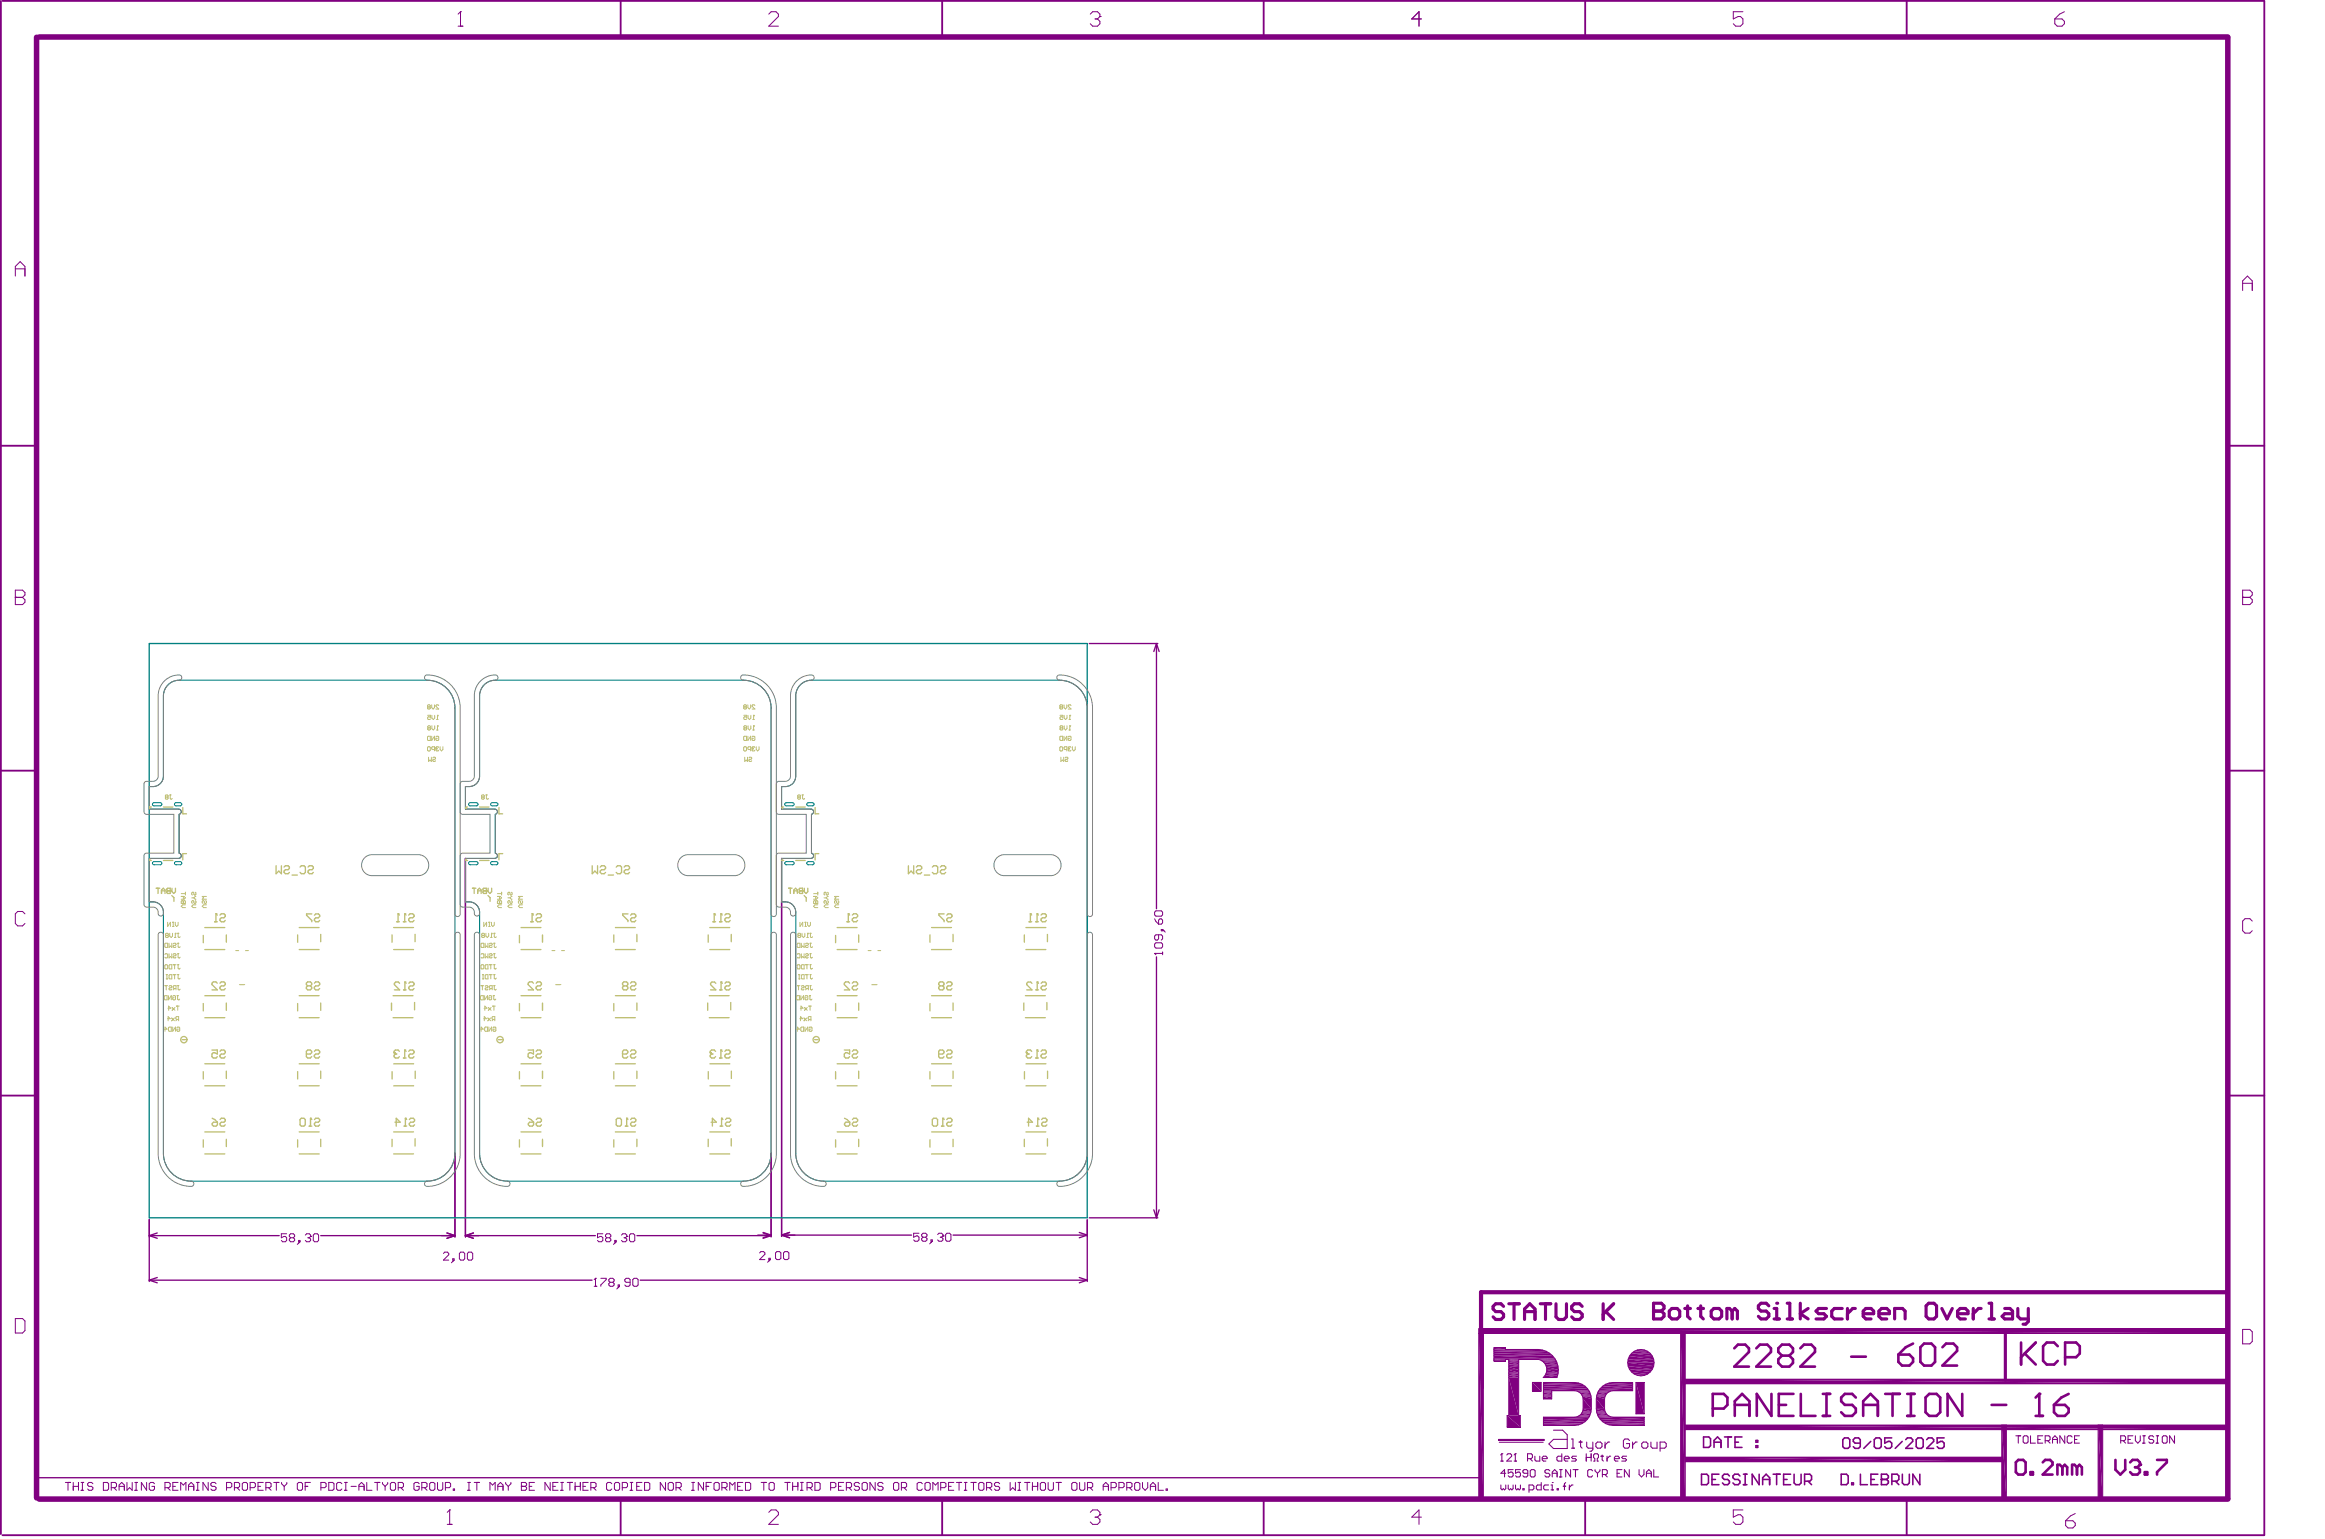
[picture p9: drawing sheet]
<svg xmlns="http://www.w3.org/2000/svg" width="738mm" height="489mm" viewBox="0 0 738 489" stroke-linecap="round" stroke-linejoin="round" font-family="sans-serif">
<g fill="#800080">
<path d="M469.4 475.7h1.5z"/>
<path d="M469.4 423.3h1.5z"/>
<path d="M478.4 449.4h.5z"/>
<path d="M477.9 431.6h1z"/>
<path d="M482.1 449.4h.5z"/>
</g>
<path d="M486.4 438.9h2.8M486.4 441.7h2.8M489.9 444.1h2.6" fill="none" stroke="#800080" stroke-width=".32"/>
<path d="M489.9 443.2h2.6M489.9 442.8h2.6" fill="none" stroke="#800080" stroke-width=".36"/>
<g fill="#800080">
<path d="M489.9 442.1h2.6v.5z"/>
<path d="M489.9 442.1l2.6 .5h-2.6z"/>
</g>
<path d="M489.9 442h2.6M489.9 441.8h2.6M489.9 441.6h2.6" fill="none" stroke="#800080" stroke-width=".32"/>
<g fill="#800080">
<path d="M506.7 447.3h2.6l.2 .8z"/>
<path d="M506.7 447.3l2.8 .8h-2.7z"/>
</g>
<path d="M506.8 443.2h2.7" fill="none" stroke="#800080" stroke-width=".36"/>
<g fill="#800080">
<path d="M533.5 475.7h1.4z"/>
<path d="M533.5 423.3h1.4z"/>
<path d="M635.4 475.7h1.5z"/>
<path d="M635.4 452.4h1.5z"/>
<path d="M666 475.7h1.5z"/>
<path d="M666 452.4h1.5z"/>
<path d="M486.4 438.9h2.8v2.8z"/>
<path d="M486.4 438.9l2.8 2.8h-2.8z"/>
<path d="M489.9 443.4h2.6v.7z"/>
<path d="M489.9 443.4l2.6 .7h-2.6z"/>
<path d="M506.7 444.1h2.6v3.2z"/>
<path d="M506.7 444.1l2.6 3.2h-2.6z"/>
<path d="M506.8 443.4h2.7l-.2 .7z"/>
<path d="M506.8 443.4l2.5 .7h-2.6z"/>
<path d="M635.4 452.4h1.5v23.3z"/>
<path d="M635.4 452.4l1.5 23.3h-1.5z"/>
<path d="M666 452.4h1.5v23.3z"/>
<path d="M666 452.4l1.5 23.3h-1.5z"/>
<path d="M469.4 423.3h1.5v52.4z"/>
<path d="M469.4 423.3l1.5 52.4h-1.5z"/>
<path d="M533.5 423.3h1.4v52.4z"/>
<path d="M533.5 423.3l1.4 52.4h-1.4z"/>
</g>
<path d="M478.4 453.1h4.2" fill="none" stroke="#800080" stroke-width=".32"/>
<g fill="#800080">
<path d="M478.9 436.1h3.2v.5z"/>
<path d="M478.9 436.1l3.2 .5h-3.2z"/>
</g>
<path d="M478.9 436h3.2" fill="none" stroke="#800080" stroke-width=".33"/>
<g fill="#800080">
<path d="M478.9 434.9h3.2v.9z"/>
<path d="M478.9 434.9l3.2 .9h-3.2z"/>
</g>
<path d="M478.9 434.9h3.2" fill="none" stroke="#800080" stroke-width=".32"/>
<g fill="#800080">
<path d="M478.9 434h3.2v.9z"/>
<path d="M478.9 434l3.2 .9h-3.2z"/>
</g>
<path d="M478.9 433.8h3.2" fill="none" stroke="#800080" stroke-width=".33"/>
<g fill="#800080">
<path d="M478.9 432.5h3.2v.6z"/>
<path d="M478.9 432.5l3.2 .6h-3.2z"/>
</g>
<g fill="none" stroke="#800080" stroke-width=".32">
<path d="M477.9 428.4h10.5M478.9 432.4h3.2M478.9 432.3h3.2M478.9 432h3.2M478.9 431.7h3.2M482.1 431.6h6.3M492.5 441.5h7.4M499.9 449.8h4.5M499.9 441.6h4.5M500.7 449.7h3.7M507.2 449.5h3.5M507.3 449.7h3.8"/>
<path d="M507.4 449.8h4.5"/>
</g>
<g fill="#800080">
<path d="M507 448.8h2.9l.5 .6z"/>
<path d="M507 448.8l3.4 .6h-3.2z"/>
</g>
<path d="M506.8 448.3h2.9M506.9 448.6h3M506.9 443.2h2.8M506.9 442.8h3" fill="none" stroke="#800080" stroke-width=".36"/>
<g fill="#800080">
<path d="M507.2 442.1h3.2l-.5 .5z"/>
<path d="M507.2 442.1l2.7 .5h-2.9z"/>
</g>
<path d="M519.3 438.9h2.6M519.8 436.7h2.1M507.2 442h3.5M507.3 441.8h3.8M507.4 441.6h4.5M519.3 448.9h2.6" fill="none" stroke="#800080" stroke-width=".32"/>
<path d="M518.8 436.5h4.2" fill="none" stroke="#800080" stroke-width=".42"/>
<path d="M518.8 429h4.2l.8 .7z" fill="#800080"/>
<path d="M518.8 428.8h4.2" fill="none" stroke="#800080" stroke-width=".42"/>
<path d="M519.8 428.5h2.1" fill="none" stroke="#800080" stroke-width=".32"/>
<g fill="#800080">
<path d="M478.9 436.6h3.2v.7z"/>
<path d="M478.9 436.6l3.2 .7h-3.2z"/>
<path d="M478.9 433.1h3.2v.6z"/>
<path d="M478.9 433.1l3.2 .6h-3.2z"/>
<path d="M519.3 438.9h2.6v10z"/>
<path d="M519.3 438.9l2.6 10h-2.6z"/>
<path d="M478.4 449.4h4.2v3.7z"/>
<path d="M478.4 449.4l4.2 3.7h-4.2z"/>
<path d="M478.9 437.3h3.2v12.1z"/>
<path d="M478.9 437.3l3.2 12.1h-3.2z"/>
</g>
<path d="M489.9 437.3h4.3M475.7 457.3h14.4M475.7 457h14.4" fill="none" stroke="#800080" stroke-width=".32"/>
<g fill="#800080">
<path d="M490.7 436.1h3.9l-.2 .5z"/>
<path d="M490.7 436.1l3.7 .5h-3.9z"/>
</g>
<path d="M490.7 436h3.9" fill="none" stroke="#800080" stroke-width=".33"/>
<g fill="#800080">
<path d="M491 434.9h3.7l-.1 .9z"/>
<path d="M491 434.9l3.6 .9h-3.7z"/>
</g>
<path d="M491 434.9h3.7" fill="none" stroke="#800080" stroke-width=".32"/>
<g fill="#800080">
<path d="M490.9 434h3.7l.1 .9z"/>
<path d="M490.9 434l3.8 .9h-3.7z"/>
</g>
<path d="M490.8 433.8h3.8" fill="none" stroke="#800080" stroke-width=".33"/>
<g fill="#800080">
<path d="M490 432.5h4.2l.2 .6z"/>
<path d="M490 432.5l4.4 .6h-3.9z"/>
</g>
<path d="M474.2 432.1h3.7M474.2 432h3.7M474.2 431.7h3.7M474.2 431.5h19.5M488.4 431.7h5.5M489.2 432h4.8M489.5 432.3h4.6M490 432.4h4.2" fill="none" stroke="#800080" stroke-width=".32"/>
<g fill="#800080">
<path d="M474.2 430.4h18.6l.8 1z"/>
<path d="M474.2 430.4l19.4 1h-19.4z"/>
<path d="M474.2 429h16.6l1.1 .6z"/>
<path d="M474.2 429l17.7 .6h-17.7z"/>
</g>
<path d="M474.2 428.8h16.6" fill="none" stroke="#800080" stroke-width=".4"/>
<path d="M474.2 428.5h15.4" fill="none" stroke="#800080" stroke-width=".32"/>
<g fill="#800080">
<path d="M474.2 427.9h3.7v.5z"/>
<path d="M474.2 427.9l3.7 .5h-3.7z"/>
</g>
<path d="M474.2 427.9h3.7M510.8 452.5h11.1M511.9 452.5h10" fill="none" stroke="#800080" stroke-width=".32"/>
<path d="M509.7 452.2h12.2" fill="none" stroke="#800080" stroke-width=".4"/>
<g fill="#800080">
<path d="M508.7 451.4h13.2v.6z"/>
<path d="M508.7 451.4l13.2 .6h-12.2z"/>
<path d="M507.9 450.5h14v.9z"/>
<path d="M507.9 450.5l14 .9h-13.2z"/>
</g>
<path d="M501.1 449.7h3.5M501.1 449.5h3.5M511.9 449.9h10" fill="none" stroke="#800080" stroke-width=".32"/>
<g fill="#800080">
<path d="M502 448.8h2.8l-.2 .6z"/>
<path d="M501.4 449.4l.6-.6 2.6 .6z"/>
</g>
<path d="M502 448.6h3M502.2 448.3h2.8" fill="none" stroke="#800080" stroke-width=".36"/>
<g fill="#800080">
<path d="M502.5 447.3h2.6l-.1 .8z"/>
<path d="M502.5 447.3l2.5 .8h-2.6z"/>
</g>
<path d="M511.9 441.5h6.3" fill="none" stroke="#800080" stroke-width=".32"/>
<g fill="#800080">
<path d="M507.9 440.9h10.3v.6z"/>
<path d="M507.9 440.9l10.3 .6h-10.7z"/>
</g>
<path d="M502 442.8h3M502.2 443.2h2.8" fill="none" stroke="#800080" stroke-width=".36"/>
<g fill="#800080">
<path d="M501.4 442.1h3.2l.2 .5z"/>
<path d="M501.4 442.1l3.4 .5h-2.8z"/>
</g>
<path d="M500.7 441.8h3.9M501.1 442h3.5" fill="none" stroke="#800080" stroke-width=".32"/>
<g fill="#800080">
<path d="M509.7 439.5h8.5v.6z"/>
<path d="M508.7 440.1l1-.6 8.5 .6z"/>
</g>
<path d="M509.7 439.3h8.5" fill="none" stroke="#800080" stroke-width=".4"/>
<path d="M510.8 439h7.4M511.9 438.9h6.3" fill="none" stroke="#800080" stroke-width=".32"/>
<g fill="#800080">
<path d="M517.9 435.6h5.9l-.8 .7z"/>
<path d="M517.9 435.6l5.1 .7h-4.2z"/>
<path d="M517.2 434.7h7.3l-.7 .9z"/>
<path d="M517.2 434.7l6.6 .9h-5.9z"/>
<path d="M516.8 433.7h8.1l-.4 1z"/>
<path d="M516.8 433.7l7.7 1h-7.3z"/>
<path d="M516.8 431.5h8.1l.2 1.1z"/>
<path d="M516.8 431.5l8.3 1.1h-8.4z"/>
<path d="M517.2 430.5h7.3l.4 1z"/>
<path d="M517.2 430.5l7.7 1h-8.1z"/>
<path d="M517.9 429.7l.9-.7 5 .7z"/>
</g>
<path d="M475.7 457.1h14.4" fill="none" stroke="#800080" stroke-width=".32"/>
<g fill="#800080">
<path d="M490.5 436.6h3.9l-.2 .7z"/>
<path d="M490.5 436.6l3.7 .7h-4.3z"/>
<path d="M490.5 433.1h3.9l.1 .6z"/>
<path d="M490.5 433.1l4 .6h-3.7z"/>
<path d="M474.2 429.6h17.7l.9 .8z"/>
<path d="M474.2 429.6l18.6 .8h-18.6z"/>
<path d="M507.5 449.9h14.4v.6z"/>
<path d="M507.5 449.9l14.4 .6h-14z"/>
<path d="M508.7 440.1h9.5v.8z"/>
<path d="M507.9 440.9l.8-.8 9.5 .8z"/>
<path d="M502.5 444.1h2.6v3.2z"/>
<path d="M502.5 444.1l2.6 3.2h-2.6z"/>
<path d="M502.4 443.4h2.6l.1 .7z"/>
<path d="M502.4 443.4l2.7 .7h-2.6z"/>
<path d="M516.7 432.6h8.4l-.2 1.1z"/>
<path d="M516.7 432.6l8.2 1.1h-8.1z"/>
<path d="M517.9 429.7h5.9l.7 .8z"/>
<path d="M517.9 429.7l6.6 .8h-7.3z"/>
</g>
<path d="M489.9 452.5h10M489.9 452.5h11.1" fill="none" stroke="#800080" stroke-width=".32"/>
<path d="M489.9 452.2h12.2" fill="none" stroke="#800080" stroke-width=".4"/>
<g fill="#800080">
<path d="M489.9 451.4h13.2l-1 .6z"/>
<path d="M489.9 451.4l12.2 .6h-12.2z"/>
<path d="M489.9 450.5h14l-.8 .9z"/>
<path d="M489.9 450.5l13.2 .9h-13.2z"/>
</g>
<path d="M489.9 449.9h10" fill="none" stroke="#800080" stroke-width=".32"/>
<g fill="#800080">
<path d="M489.9 440.9h14l.4 .6z"/>
<path d="M489.9 440.9l14.4 .6h-14.4z"/>
<path d="M489.9 439.5h12.2l1 .6z"/>
<path d="M489.9 439.5l13.2 .6h-13.2z"/>
</g>
<path d="M489.9 439.3h12.2" fill="none" stroke="#800080" stroke-width=".4"/>
<path d="M489.9 439h11.1M489.9 438.9h10" fill="none" stroke="#800080" stroke-width=".32"/>
<g fill="#800080">
<path d="M489.9 449.9h14.4l-.4 .6z"/>
<path d="M489.9 449.9l14 .6h-14z"/>
<path d="M489.9 440.1h13.2l.8 .8z"/>
<path d="M489.9 440.1l14 .8h-14z"/>
</g>
<path d="M534.9 464.1h100.5M534.9 462.6h100.5" fill="none" stroke="#800080" stroke-width=".32"/>
<g fill="#800080">
<path d="M534.9 462.6h100.5v1.5z"/>
<path d="M534.9 462.6l100.5 1.5h-100.5z"/>
</g>
<path d="M534.9 439.3h171.9M534.9 453.9h171.9M534.9 452.4h171.9" fill="none" stroke="#800080" stroke-width=".32"/>
<g fill="#800080">
<path d="M534.9 437.9h171.9v1.4z"/>
<path d="M534.9 437.9l171.9 1.4h-171.9z"/>
</g>
<path d="M469.4 423.3h237.4M534.9 437.9h171.9" fill="none" stroke="#800080" stroke-width=".32"/>
<g fill="#800080">
<path d="M469.4 421.9h237.4v1.4z"/>
<path d="M469.4 421.9l237.4 1.4h-237.4z"/>
</g>
<path d="M469.4 421.9h237.4" fill="none" stroke="#800080" stroke-width=".32"/>
<g fill="#800080">
<path d="M534.9 452.4h171.9v1.5z"/>
<path d="M534.9 452.4l171.9 1.5h-171.9z"/>
</g>
<g fill="none" stroke="#800080" stroke-width=".32">
<path d="M145.4 8.3h1.5M146.2 3.7h.1M146.2 3.7v4.6M146.2 3.7l-.8 .8M244 4.5l.8-.8h1.5l.8 .8v.8l-3.1 3h3.1M346.1 4.5l.7-.8h1.6l.7 .8v.8M347.6 6h.8M348.4 6l.7 .8v.7l-.7 .8h-1.6l-.7-.8M349.1 5.3h.1M349.1 5.3l-.7 .7M451.2 6h-3.1l2.3-2.3v4.6M553.2 3.7h-3v2.3l1.5-.7h.8l.7 .7v1.5l-.7 .8h-1.5l-.8-.8"/>
<path d="M652.2 6h2.3l.8 .8v.7l-.8 .8h-1.5l-.8-.8zM655.3 3.7l-1.5 .8-1.6 1.5M4.9 87.6v-3l1.5-1.5 1.5 1.5v3M4.9 85.4h3M711.9 92.2v-3l1.5-1.6 1.5 1.6v3M711.9 89.9h3M4.9 189.7h.1M4.9 187.4h2.3l.7 .7v.8l-.7 .8 .7 .7v.8l-.7 .7h-2.3zM4.9 189.7h2.3M711.9 189.7h.1M711.9 187.4h2.3l.7 .7v.8l-.7 .8 .7 .7v.8l-.7 .7h-2.3zM711.9 189.7h2.3"/>
<path d="M7.9 290.1l-.7-.7h-1.6l-.7 .7v3.1l.7 .8h1.6l.7-.8M366.5 289.6l.4-.4h1.7l.4 .4v.8l-.4 .5h-1.7l-.4-.5zM366.5 299.7l.4-.4h1.7l.4 .4v.9l-.4 .4h-1.7l-.4-.4zM366.5 291.7l.4 .9 .9 .8M367.8 292.1l.4-.4h.4l.4 .4v.9l-.4 .4h-.8zM367.8 296.8v1.2l-.5 .5h-.4l-.4-.5v-.8l.4-.4h1.7l.4 .4v.8l-.4 .5M368.6 295.1h.4v.4h-.4zM369 295.1l.9 .8M714.9 292.4l-.7-.7h-1.6l-.7 .7v3.1l.7 .7h1.6l.7-.7M366.5 302.7h.1M366.5 302.7h2.5M366.5 302.7l.4 .4"/>
<path d="M369 302.3v.8M91 391.7h-1.7v1.3l.8-.5h.5l.4 .5v.8l-.4 .4h-.9l-.4-.4M92.3 393l-.5-.5v-.4l.5-.4h.8l.4 .4v.4l-.4 .5M92.3 393l-.5 .4v.4l.5 .4h.8l.4-.4v-.4l-.4-.4M92.3 393h.8M94.8 393.8h.4v.4h-.4zM95.2 394.2l-.8 .9M96.9 392.1l.4-.4h.9l.4 .4v.4M97.8 393h.4M98.2 393l.4 .4v.4l-.4 .4h-.9l-.4-.4M98.6 392.5h.1M98.6 392.5l-.4 .5"/>
<path d="M99.4 392.1l.5-.4h.8l.4 .4v1.7l-.4 .4h-.8l-.5-.4zM140.7 397.9l.5-.4h.8l.4 .4v.5l-1.7 1.7h1.7M143.7 399.6h.4v.5h-.4zM145.8 397.9l.4-.4h.9l.4 .4v1.7l-.4 .5h-.9l-.4-.5zM148.4 397.9l.4-.4h.8l.4 .4v1.7l-.4 .5h-.8l-.4-.5zM191.4 391.7h-1.7v1.3l.8-.5h.4l.5 .5v.8l-.5 .4h-.8l-.4-.4M192.6 393l-.4-.5v-.4l.4-.4h.9l.4 .4v.4l-.4 .5M192.6 393l-.4 .4v.4l.4 .4h.9l.4-.4v-.4l-.4-.4M192.6 393h.9M195.2 393.8h.4v.4h-.4zM195.6 394.2l-.9 .9M197.3 392.1l.4-.4h.8l.5 .4v.4"/>
<path d="M198.1 393h.4M198.5 393l.5 .4v.4l-.5 .4h-.8l-.4-.4M199 392.5h.1M199 392.5l-.5 .5M200.2 391.7h.9l.4 .4v1.7l-.4 .4h-.9l-.4-.4v-1.7zM241.1 397.8l.4-.4h.9l.4 .4v.4l-1.7 1.7h1.7M244.1 399.5h.4v.4h-.4zM244.5 399.9l-.9 .8M246.2 397.8l.4-.4h.8l.5 .4v1.7l-.5 .4h-.8l-.4-.4zM248.7 397.8l.4-.4h.9l.4 .4v1.7l-.4 .4h-.9l-.4-.4zM291.7 391.5h-1.7v1.3l1.3-.4 .4 .4v.8l-.4 .5h-.9l-.4-.5M293 392.8l-.4-.4v-.4l.4-.5h.8l.4 .5v.4l-.4 .4"/>
<path d="M293 392.8l-.4 .4v.4l.4 .5h.8l.4-.5v-.4l-.4-.4M293 392.8h.8M295.5 393.6h.4v.5h-.4zM295.9 394.1l-.8 .8M297.6 392l.4-.5h.9l.4 .5v.4M298.5 392.8h.4M298.9 392.8l.4 .4v.4l-.4 .5h-.9l-.4-.5M299.3 392.4h.1M299.3 392.4l-.4 .4M300.6 391.5h.8l.5 .5v1.6l-.5 .5h-.8l-.4-.5v-1.6zM4.9 418.6h2.3l.7 .8v3l-.7 .8h-2.3zM144.1 400.1l-.8 .8"/>
<path d="M188.6 408.4h.8M189 405.8h.1M189 405.8v2.6M189 405.8l-.4 .5M190.7 405.8h1.7v.5l-1.7 1.6v.5M193.7 407.1l-.4 .4v.4l.4 .5h.8l.4-.5v-.4l-.4-.4M193.7 407.1l-.4-.4v-.4l.4-.5h.8l.4 .5v.4l-.4 .4M193.7 407.1h.8M196.2 407.9h.4v.5h-.4zM196.6 408.4l-.8 .8M200 407.1h-1.3l-.4-.4v-.4l.4-.5h.9l.4 .5v1.6l-.4 .5h-.9l-.4-.5M201.3 405.8h.8l.4 .5v1.6l-.4 .5h-.8l-.4-.5v-1.6z"/>
<path d="M469.4 423.3h237.4v-1.4h-237.4v53.8h1.5v-52.4M486.4 438.9h2.8v2.8h-2.8zM489.9 438.9h10a5.4 5.4 0 0 1 5.2 5.2 8.2 8.2 0 0 1-.7 5.7 5.3 5.3 0 0 1-4.5 2.7h-10v-2.6h10a2.72 2.72 0 0 0 2.6-2.6v-3.2a2.72 2.72 0 0 0-2.6-2.6h-7.4v2.6h-2.6zM491 434.9a3.3 3.3 0 0 0-2.6-3.3h-6.3v17.8h.5v3.7h-4.2v-3.7h.5v-17.8h-1v.5h-3.7v-4.2h3.7v.5h10.5a6.6 6.6 0 0 1 6.3 6.5M491 434.9h.1M491 434.9l-.1 .9-1 1.5h4.3l.5-2.4M494.7 434.9h.1M519.3 438.9h2.6v10h-2.6zM533.5 423.3v52.4h1.4v-52.4M534.9 437.9h171.9v1.4h-171.9M711.9 422.1h2.3l.7 .7v3.1l-.7 .7h-2.3zM475.7 457h14.4v.3h-14.4z"/>
<path d="M475.9 457.9h14M507.9 440.9a5.4 5.4 0 0 1 4-2h6.3v2.6h-6.3a2.72 2.72 0 0 0-2.6 2.6v3.2a2.72 2.72 0 0 0 2.6 2.6h10v2.6h-10a5.4 5.4 0 0 1-5.2-5.2 7.9 7.9 0 0 1 1.2-6.4zM534.9 452.4h171.9v1.5h-171.9M635.4 452.4v23.3h1.5v-23.3M666 452.4v23.3h1.5v-23.3M142.7 479.4h.1M142.7 479.4v4.6M142.7 479.4l-.7 .7M534.9 464.1h100.5M534.9 462.6h100.5M553.2 479.4h-3v2.3l1.5-.8h.8l.7 .8v1.5l-.7 .8h-1.5l-.8-.8M142 484h1.5"/>
<path d="M244 480.1l.8-.7h1.5l.8 .7v.8l-3.1 3.1h3.1M346.1 480.1l.7-.7h1.6l.7 .7v.8M347.6 481.7h.8M348.4 481.7l.7 .7v.8l-.7 .8h-1.6l-.7-.8M349.1 480.9h.1M349.1 480.9l-.7 .8M451.2 481.7h-3.1l2.3-2.3v4.6M655.7 482.8h2.3l.7 .8v.7l-.7 .8h-1.6l-.7-.8zM658.7 480.5l-1.5 .8-1.5 1.5"/>
<circle cx="520.9" cy="432.6" r="4.2"/>
</g>
<g fill="none" stroke="#800080" stroke-width=".42">
<path d="M345.8 204.3h21.7M367.1 204.3l-.9 2.5M367.1 204.3v84.2M367.1 204.3l.8 2.5M147.7 272.5v120.2M248.1 272.5v120M367.1 303.8v82.8M144.4 366.2v26.5M244.8 366.2v26.5M47.4 387.1v19.7M47.4 392.3h41.2M47.4 392.3l2.5 .8"/>
<path d="M49.9 391.4l-2.5 .9M101.8 392.3h42.6M141.9 391.4l2.5 .9M144.4 392.3l-2.5 .8M147.7 392.3h41.3M147.7 392.3l2.6 .8M150.3 391.4l-2.6 .9M202.2 392.3h42.6M240.5 392.1h4.3M242.2 391.3l2.6 .8M242.2 391.4l2.6 .9M244.8 392.1l-2.6 .9"/>
<path d="M244.8 392.3l-2.6 .8M248.1 392.1h41.2M248.1 392.1l2.5 .9M250.6 391.3l-2.5 .8M302.5 392.1h42.6M342.6 391.3l2.5 .8M345.1 387.3v19.5M345.1 392.1l-2.5 .9M345.8 386.6h21.7M366.2 384.1l.9 2.5M367.9 384.1l-.8 2.5M47.4 406.4l2.5 .9"/>
<path d="M47.4 406.4h140.5M49.9 405.6l-2.5 .8M203.2 406.4h141.9M342.6 405.6l2.5 .8M345.1 406.4l-2.5 .9M12.4 469.1h457.4"/>
</g>
<g fill="none" stroke="#800080" stroke-width=".58">
<path d="M.3 .3v486.7M.8 .3h717.9M197 .3v11.4M299.1 .3v11.4M401.1 .3v11.4M503.2 .3v11.4M605.2 .3v11.4M718.7 .4v486.9M.3 141.5h11.4M707.3 141.5h11.4M.3 244.7h11.4M707.3 244.7h11.4"/>
<path d="M.3 347.8h11.4M707.3 347.8h11.4M197 475.9v11.5M299.1 475.9v11.5M401.1 475.9v11.5M503.2 475.9v11.5M605.2 475.9v11.5M.8 487.4h717.9"/>
</g>
<path d="M706.8 410.3h-236.7v12.6" fill="none" stroke="#800080" stroke-width="1.3"/>
<path d="M636.5 422.4v15.8" fill="none" stroke="#800080" stroke-width="1"/>
<path d="M11.6 11.8v463.7M12.4 11.7h694.8M707.2 12v463.7M12.4 475.9h694.8" fill="none" stroke="#800080" stroke-width="1.8"/>
<g fill="none" stroke="#800080" stroke-width=".33">
<path d="M493.1 454.1h2.9l1.5 1.4v4.4h-4.4l-1.4-1.5 1.4-1.4h4.4M498.8 459.8h1M498.8 456.9h.5v2.9M501.2 457.8h1M501.7 457.3v2l.5 .5M503.7 457.8v1.5l.4 .5h1.5M505.6 457.8v2.4l-.5 .5h-.5M507.1 457.8h.9l.5 .5v1l-.5 .5h-.9l-.5-.5v-1zM509.5 457.8v2M510.9 457.8h-.4l-1 1M517.2 457.3l-.4-.4h-1l-.5 .4v2l.5 .5h1l.4-.5v-1h-.9M518.2 457.8v2"/>
<path d="M519.7 457.8h-.5l-1 1M521.1 458.3l.5-.5h1l.5 .5v1l-.5 .5h-1l-.5-.5zM524 457.8v1.5l.5 .5h1.5v-2M527 459.8h1.4l.5-.5v-1l-.5-.5h-1.4v2.9M673.2 457.4h1.1l.4-.4v-.8l-.4-.4h-1.1v2.4M673.9 457.4l.8 .8M675.5 457h.8M677 455.8h-1.5v2.4h1.5M677.8 455.8v1.6l.8 .8 .8-.8v-1.6M680.1 455.8h.8M680.1 458.2h.8M680.5 455.8v2.4"/>
<path d="M683.6 456.2l-.3-.4h-.8l-.4 .4v.4l.4 .4h.8l.3 .4v.4l-.3 .4h-.8l-.4-.4M684.4 455.8h.8M684.4 458.2h.8M684.8 455.8v2.4M686.7 455.8h.8l.4 .4v1.6l-.4 .4h-.8l-.3-.4v-1.6zM690.2 455.8v2.4l-1.5-2.4v2.4"/>
</g>
<path d="M587.6 430.7h4.7M671.5 463.5v3.1l1.5 1.5 1.6-1.5v-3.1M676.2 464.3l.7-.8h1.6l.8 .8v.7" fill="none" stroke="#800080" stroke-width=".83"/>
<circle cx="679.3" cy="465" r=".42" fill="#800080"/>
<path d="M677.7 465.8h.8M678.5 465.8l.8 .8v.8l-.8 .7h-1.6l-.7-.7M679.3 465l-.8 .8M680.8 467.4h.8v.7h-.8zM684.7 463.5h3.1v.8l-3.1 3.1v.7" fill="none" stroke="#800080" stroke-width=".83"/>
<path d="M476.4 471.5v1.1l.4 .4 .4-.4 .4 .4 .4-.4v-1.1M478.7 471.5v1.1l.4 .4 .4-.4 .4 .4 .4-.4v-1.1M481.1 471.5v1.1l.4 .4 .3-.4 .4 .4 .4-.4v-1.1M483.4 472.6h.4v.4h-.4zM485.3 473h1.2l.4-.4v-.8l-.4-.3h-1.2v2.3M489.2 470.7v2.3h-1.1l-.4-.4v-.8l.4-.3h1.1M491.6 471.5h-1.2l-.4 .3v.8l.4 .4h1.2M492.3 473h.8M492.3 471.5h.4v1.5" fill="none" stroke="#800080" stroke-width=".33"/>
<circle cx="492.7" cy="470.7" r=".17" fill="#800080"/>
<g fill="none" stroke="#800080" stroke-width=".33">
<path d="M476.3 463.9h.8M476.7 461.5v2.4M478 467.7h-1.6l1.2-1.1v2.3M480.3 466.6h-1.6v1.1l1.2-.4 .4 .4v.8l-.4 .4h-.8l-.4-.4M482.6 466.6h-1.5v1.1l1.1-.4 .4 .4v.8l-.4 .4h-.7l-.4-.4M485 467.7h-1.2l-.4-.4v-.3l.4-.4h.8l.4 .4v1.5l-.4 .4h-.8l-.4-.4M485.7 467l.4-.4h.8l.4 .4v1.5l-.4 .4h-.8l-.4-.4zM491.9 467l-.3-.4h-.8l-.4 .4v.3l.4 .4h.8l.3 .4v.4l-.3 .4h-.8l-.4-.4M492.7 468.9v-1.6l.8-.7 .8 .7v1.6M492.7 467.7h1.6M494.3 472.6h.4v.4h-.4zM495 466.6h.8"/>
<path d="M495 468.9h.8M495.4 466.6v2.3M496.2 471.8h.8M497 470.7l-.4 .4v1.9M498.2 471.5v1.5M498.5 466.6v2.3l-1.5-2.3v2.3M499.3 471.5h-.4l-.7 .7M499.3 466.6h1.6M500.1 466.6v2.3M505.5 467l-.4-.4h-.7l-.4 .4v1.5l.4 .4h.7l.4-.4M506.3 466.6v.4l.8 .7M507.1 467.7v1.2"/>
<path d="M507.9 466.6v.4l-.8 .7M508.6 468.1h1.2l.4-.4v-.7l-.4-.4h-1.2v2.3M509.4 468.1l.8 .8M513.3 467.7h.8M514.8 466.6h-1.5v2.3h1.5M517.2 466.6v2.3l-1.6-2.3v2.3M520.3 466.6v1.5l.8 .8 .7-.8v-1.5M522.6 467.7h1.6M522.6 468.9v-1.6l.8-.7 .8 .7v1.6M524.9 466.6v2.3h1.6"/>
</g>
<g fill="none" stroke="#800080" stroke-width=".5">
<path d="M540.7 456.2h1.7l.6 .6v2.2l-.6 .5h-1.7zM544.1 459.5v-2.2l1.1-1.1 1.1 1.1v2.2M544.1 457.9h2.2M547.4 456.2h2.2M548.5 456.2v3.3M550.7 457.9h1.1M553 456.2h-2.3v3.3h2.3M557.4 459h.5v.5h-.5zM557.4 457.3h.5v.6h-.5zM540.1 468h1.7l.5 .6v2.2l-.5 .6h-1.7zM543.4 469.7h1.1M545.6 468h-2.2v3.4h2.2"/>
<path d="M549 468.6l-.6-.6h-1.1l-.5 .6v.5l.5 .6h1.1l.6 .5v.6l-.6 .6h-1.1l-.5-.6M552.3 468.6l-.6-.6h-1.1l-.5 .6v.5l.5 .6h1.1l.6 .5v.6l-.6 .6h-1.1l-.5-.6M553.4 471.4h1.1M553.4 468h1.1M554 468v3.4M558.4 468v3.4l-2.2-3.4v3.4M559.5 469.7h2.2M559.5 471.4v-2.3l1.1-1.1 1.1 1.1v2.3M562.8 468h2.3M563.9 468v3.4M566.2 469.7h1.1M568.4 468h-2.2v3.4h2.2"/>
<path d="M569.5 468v2.8l.5 .6h1.2l.5-.6v-2.8M572.8 470.2h1.7l.5-.5v-1.1l-.5-.6h-1.7v3.4M573.9 470.2l1.1 1.2"/>
</g>
<circle cx="476.7" cy="461.5" r=".17" fill="#800080"/>
<path d="M476.7 461.5l-.4 .4M478.3 461.9l.4-.4h.7l.4 .4v.4l-1.5 1.6h1.5M480.6 463.9h.8M481 461.5v2.4" fill="none" stroke="#800080" stroke-width=".33"/>
<circle cx="481" cy="461.5" r=".17" fill="#800080"/>
<g fill="none" stroke="#800080" stroke-width=".33">
<path d="M481 461.5l-.4 .4M484.9 463.1h1.1l.4-.4v-.8l-.4-.4h-1.1v2.4M485.7 463.1l.7 .8M487.2 462.3v1.2l.4 .4h1.2v-1.6M489.5 463.1h1.6v-.4l-.4-.4h-.8l-.4 .4v.8l.4 .4h.8M495.8 461.5v2.4h-1.2l-.4-.4v-.8l.4-.4h1.2M496.5 463.1h1.6v-.4l-.4-.4h-.8l-.4 .4v.8l.4 .4h.8M500.4 462.3h-1.2l-.3 .4 .3 .4h.8l.4 .4-.4 .4h-1.1M503.5 461.5v2.4M503.5 462.7h1.6M505.1 461.5v2.4M505.8 463.9h.4v-.8l-.4-.4v-.8l.4-.4h.8l.4 .4v.8l-.4 .4v.8h.4"/>
<path d="M508.2 462.3h.8M508.6 461.9v1.6l.4 .4M510.1 462.3v1.6M511.3 462.3h-.4l-.8 .8M512.4 463.1h1.6v-.4l-.4-.4h-.8l-.4 .4v.8l.4 .4h.8M516.3 462.3h-1.1l-.4 .4 .4 .4h.7l.4 .4-.4 .4h-1.1"/>
</g>
<path d="M550.5 428.1l1.2-1.2h2.3l1.2 1.2v1.1l-4.7 4.7h4.7M557.5 428.1l1.2-1.2h2.3l1.1 1.2v1.1l-4.6 4.7h4.6M565.6 430.4l-1.1 1.1v1.2l1.1 1.2h2.4l1.1-1.2v-1.2l-1.1-1.1M565.6 430.4l-1.1-1.2v-1.1l1.1-1.2h2.4l1.1 1.2v1.1l-1.1 1.2M565.6 430.4h2.4M571.5 428.1l1.1-1.2h2.4l1.1 1.2v1.1l-4.6 4.7h4.6" fill="none" stroke="#800080" stroke-width=".83"/>
<path d="M477.3 414.7l-.9-.8h-1.6l-.9 .8v.9l.9 .8h1.6l.9 .8v.9l-.9 .8h-1.6l-.9-.8M478.9 413.9h3.4M480.6 413.9v5M483.9 416.4h3.4M483.9 418.9v-3.3l1.7-1.7 1.7 1.7v3.3M488.9 413.9h3.3M490.6 413.9v5M493.9 413.9v4.2l.8 .8h1.7l.8-.8v-4.2M502.2 414.7l-.8-.8h-1.7l-.8 .8v.9l.8 .8h1.7l.8 .8v.9l-.8 .8h-1.7l-.8-.8M508.9 413.9v5M509.7 416.4l2.5 2.5M512.2 413.9l-3.3 3.3" fill="none" stroke="#800080" stroke-width="1"/>
<path d="M584.4 468h1.7l.6 .6v2.2l-.6 .5h-1.7zM587.8 470.8h.5v.5h-.5zM590.5 468v3.3h2.3M593.9 469.7h1.1M596.1 468h-2.2v3.3h2.2M597.2 468v3.3h1.7l.5-.5v-.6l-.5-.5h-1.7" fill="none" stroke="#800080" stroke-width=".5"/>
<circle cx="597.2" cy="469.7" r=".25" fill="#800080"/>
<g fill="none" stroke="#800080" stroke-width=".5">
<path d="M585 457.1l.5-.6h1.1l.6 .6v2.2l-.6 .5h-1.1l-.5-.5zM590.5 458.2h-1.7l-.5-.6v-.5l.5-.6h1.1l.6 .6v2.2l-.6 .5h-1.1l-.5-.5M593.8 457.6l-2.2 2.2M594.9 457.1l.6-.6h1.1l.6 .6v2.2l-.6 .5h-1.1l-.6-.5zM600.5 456.5h-2.2v1.7l1.1-.6h.5l.6 .6v1.1l-.6 .5h-1.1l-.5-.5M603.8 457.6l-2.2 2.2M604.9 457.1l.6-.6h1.1l.5 .6v.5l-2.2 2.2h2.2M608.2 457.1l.6-.6h1.1l.6 .6v2.2l-.6 .5h-1.1l-.6-.5zM611.6 457.1l.5-.6h1.1l.6 .6v.5l-2.2 2.2h2.2M617.1 456.5h-2.2v1.7l1.1-.6h.6l.5 .6v1.1l-.5 .5h-1.1l-.6-.5M597.2 468h1.7l.5 .6v.5l-.5 .6h-1.7M600.5 470.2h1.7l.5-.5v-1.1l-.5-.6h-1.7v3.3"/>
<path d="M601.6 470.2l1.1 1.1M603.9 468v2.8l.5 .5h1.1l.6-.5v-2.8M609.4 468v3.3l-2.2-3.3v3.3"/>
</g>
<g fill="none" stroke="#800080" stroke-width=".33">
<path d="M639.9 455.8h1.5M640.7 455.8v2.4M642.6 455.8h.8l.4 .4v1.6l-.4 .4h-.8l-.4-.4v-1.6zM644.5 455.8v2.4h1.6M646.9 457h.7M648.4 455.8h-1.5v2.4h1.5M649.2 457.4h1.2l.3-.4v-.8l-.3-.4h-1.2v2.4M650 457.4l.7 .8M651.5 457h1.6M651.5 458.2v-1.6l.8-.8 .8 .8v1.6M655.4 455.8v2.4l-1.6-2.4v2.4M657.7 456.2l-.4-.4h-.7l-.4 .4v1.6l.4 .4h.7l.4-.4"/>
<path d="M658.5 457h.8M660.1 455.8h-1.6v2.4h1.6"/>
</g>
<g fill="none" stroke="#800080" stroke-width=".83">
<path d="M602.6 430h3.5l1.2 1.2v1.2l-1.2 1.1h-2.3l-1.2-1.1zM607.3 426.6l-2.4 1.1-2.3 2.3M609.6 427.7l1.1-1.1h2.4l1.1 1.1v4.7l-1.1 1.1h-2.4l-1.1-1.1zM616.6 427.7l1.1-1.1h2.4l1.1 1.1v1.2l-4.6 4.6h4.6M641.5 426.2v7M642.7 429.7l3.5 3.5M646.2 426.2l-4.7 4.7M653.2 427.4l-1.2-1.2h-2.3l-1.2 1.2v4.6l1.2 1.2h2.3l1.2-1.2M655.5 430.9h3.5l1.2-1.2v-2.3l-1.2-1.2h-3.5v7M543.7 447.2h3.5l1.1-1.2v-2.3l-1.1-1.2h-3.5v7M550.7 449.5v-4.6l2.3-2.4 2.3 2.4v4.6M550.7 446h4.6"/>
<path d="M562.3 442.5v7l-4.7-7v7M564.6 446h2.4M569.3 442.5h-4.7v7h4.7M571.6 442.5v7h4.7M578.6 442.5h2.3M578.6 449.5h2.3M579.8 442.5v7M589.1 443.7l-1.2-1.2h-2.3l-1.2 1.2v1.2l1.2 1.1h2.3l1.2 1.2v1.2l-1.2 1.1h-2.3l-1.2-1.1M591.4 446h4.7M591.4 449.5v-4.6l2.3-2.4 2.4 2.4v4.6M598.4 442.5h4.7M600.7 442.5v7"/>
<path d="M605.4 442.5h2.3M605.4 449.5h2.3M606.6 442.5v7M611.2 443.7l1.2-1.2h2.3l1.2 1.2v4.7l-1.2 1.1h-2.3l-1.2-1.1zM622.9 442.5v7l-4.7-7v7M632.2 446h4.6M646.2 449.5h2.3M647.3 442.5v7M639.9 464.3l.8-.8h1.5l.8 .8v3.1l-.8 .7h-1.5l-.8-.7zM644.5 467.4h.8v.7h-.8zM648.4 464.3l.8-.8h1.5l.8 .8v.7l-3.1 3.1h3.1M654.6 465.8l-.8-.8h-.7v3.1"/>
<path d="M654.6 465.8v2.3M654.6 465.8l.8-.8 .8 .8v2.3M659.3 465.8l-.8-.8h-.8v3.1M659.3 465.8v2.3M659.3 465.8l.8-.8 .7 .8v2.3"/>
</g>
<g fill="none" stroke="#800080" stroke-width=".32">
<path d="M20.8 470.6h1.6M21.6 470.6v2.5M23.2 470.6v2.5M23.2 471.9h1.7M24.9 470.6v2.5M25.7 470.6h.9M25.7 473.1h.9M26.2 470.6v2.5M29.5 471.1l-.4-.5h-.9l-.4 .5v.4l.4 .4h.9l.4 .4v.4l-.4 .4h-.9l-.4-.4M32.8 470.6h1.3l.4 .5v1.6l-.4 .4h-1.3zM35.3 472.3h1.3l.4-.4v-.8l-.4-.5h-1.3v2.5M36.1 472.3l.9 .8"/>
<path d="M37.8 471.9h1.7M37.8 473.1v-1.6l.8-.9 .9 .9v1.6M40.3 470.6v2.5l.8-.8 .9 .8v-2.5M42.8 470.6h.8M42.8 473.1h.8M43.2 470.6v2.5M46.5 470.6v2.5l-1.6-2.5v2.5M49 471.1l-.4-.5h-.8l-.4 .5v1.6l.4 .4h.8l.4-.4v-.8h-.8M52.4 472.3h1.2l.4-.4v-.8l-.4-.5h-1.2v2.5M53.2 472.3l.8 .8M54.9 471.9h.8M56.5 470.6h-1.6v2.5h1.6"/>
<path d="M57.4 473.1v-2.5l.8 .9 .8-.9v2.5M59.8 471.9h1.7M59.8 473.1v-1.6l.9-.9 .8 .9v1.6M62.3 470.6h.9M62.3 473.1h.9M62.8 470.6v2.5M66.1 470.6v2.5l-1.7-2.5v2.5M68.6 471.1l-.4-.5h-.9l-.4 .5v.4l.4 .4h.9l.4 .4v.4l-.4 .4h-.9l-.4-.4M71.9 472.3h1.3l.4-.4v-.8l-.4-.5h-1.3v2.5M74.4 472.3h1.3l.4-.4v-.8l-.4-.5h-1.3v2.5M75.2 472.3l.9 .8M76.9 471.1l.4-.5h.9l.4 .5v1.6l-.4 .4h-.9l-.4-.4z"/>
<path d="M79.4 472.3h1.2l.5-.4v-.8l-.5-.5h-1.2v2.5M81.9 471.9h.8M83.6 470.6h-1.7v2.5h1.7M84.4 472.3h1.2l.5-.4v-.8l-.5-.5h-1.2v2.5M85.2 472.3l.9 .8M86.9 470.6h1.6M87.7 470.6v2.5M89.4 470.6v.5l.8 .8M90.2 471.9v1.2M91 470.6v.5l-.8 .8M94.4 471.1l.4-.5h.8l.4 .5v1.6l-.4 .4h-.8l-.4-.4zM96.9 471.9h.8"/>
<path d="M98.5 470.6h-1.6v2.5M101.9 472.3h1.2l.4-.4v-.8l-.4-.5h-1.2v2.5M104.4 470.6h1.2l.4 .5v1.6l-.4 .4h-1.2zM108.5 471.1l-.4-.5h-.8l-.4 .5v1.6l.4 .4h.8l.4-.4M109.3 470.6h.9M109.3 473.1h.9M109.8 470.6v2.5M111.4 471.9h1.7M113.9 471.9h1.7M113.9 473.1v-1.6l.9-.9 .8 .9v1.6M116.4 470.6v2.5h1.7M118.9 470.6h1.7"/>
<path d="M119.7 470.6v2.5M121.4 470.6v.5l.8 .8M122.2 471.9v1.2M123.1 470.6v.5l-.9 .8M123.9 471.1l.4-.5h.9l.4 .5v1.6l-.4 .4h-.9l-.4-.4zM126.4 472.3h1.2l.5-.4v-.8l-.5-.5h-1.2v2.5M127.2 472.3l.9 .8M133.1 471.1l-.5-.5h-.8l-.4 .5v1.6l.4 .4h.8l.5-.4v-.8h-.9M133.9 472.3h1.2l.5-.4v-.8l-.5-.5h-1.2v2.5M134.7 472.3l.9 .8M136.4 471.1l.4-.5h.8l.4 .5v1.6l-.4 .4h-.8l-.4-.4zM138.9 470.6v2.1l.4 .4h.8l.4-.4v-2.1"/>
<path d="M141.4 472.3h1.2l.4-.4v-.8l-.4-.5h-1.2v2.5M143.9 472.7h.4v.4h-.4zM148.4 470.6h.9M148.4 473.1h.9M148.9 470.6v2.5M150.5 470.6h1.7M151.4 470.6v2.5M155.5 473.1v-2.5l.8 .9 .9-.9v2.5M158 471.9h1.7M158 473.1v-1.6l.8-.9 .9 .9v1.6M160.5 470.6v.5l.8 .8M161.3 471.9v1.2"/>
<path d="M162.2 470.6v.5l-.9 .8M165.5 471.9h.1M165.5 470.6h1.2l.5 .5v.4l-.5 .4 .5 .4v.4l-.5 .4h-1.2zM165.5 471.9h1.2M168 471.9h.8M169.7 470.6h-1.7v2.5h1.7M174.7 470.6v2.5l-1.7-2.5v2.5M175.5 471.9h.8M177.1 470.6h-1.6v2.5h1.6M178 470.6h.8M178 473.1h.8M178.4 470.6v2.5"/>
<path d="M180.1 470.6h1.6M180.9 470.6v2.5M182.6 471.9h1.6M182.6 470.6v2.5M184.2 470.6v2.5M185 471.9h.9M186.7 470.6h-1.7v2.5h1.7M187.5 472.3h1.3l.4-.4v-.8l-.4-.5h-1.3v2.5M188.4 472.3l.8 .8M194.2 471.1l-.4-.5h-.8l-.5 .5v1.6l.5 .4h.8l.4-.4M195 471.1l.4-.5h.9l.4 .5v1.6l-.4 .4h-.9l-.4-.4zM197.5 472.3h1.3l.4-.4v-.8l-.4-.5h-1.3v2.5"/>
<path d="M200 470.6h.9M200 473.1h.9M200.4 470.6v2.5M202.1 471.9h.8M203.8 470.6h-1.7v2.5h1.7M204.6 470.6h1.2l.5 .5v1.6l-.5 .4h-1.2zM211.3 470.6v2.5l-1.7-2.5v2.5M212.5 470.6h.8l.4 .5v1.6l-.4 .4h-.8l-.4-.4v-1.6zM214.6 472.3h1.2l.4-.4v-.8l-.4-.5h-1.2v2.5M215.4 472.3l.8 .8M219.6 470.6h.8M219.6 473.1h.8"/>
<path d="M220 470.6v2.5M223.3 470.6v2.5l-1.6-2.5v2.5M224.1 471.9h.9M225.8 470.6h-1.7v2.5M226.6 471.1l.5-.5h.8l.4 .5v1.6l-.4 .4h-.8l-.5-.4zM229.1 472.3h1.3l.4-.4v-.8l-.4-.5h-1.3v2.5M230 472.3l.8 .8M231.6 473.1v-2.5l.9 .9 .8-.9v2.5M234.1 471.9h.9M235.8 470.6h-1.7v2.5h1.7M236.6 470.6h1.3l.4 .5v1.6l-.4 .4h-1.3zM241.6 470.6h1.7"/>
<path d="M242.4 470.6v2.5M244.1 471.1l.4-.5h.9l.4 .5v1.6l-.4 .4h-.9l-.4-.4zM249.1 470.6h1.7M249.9 470.6v2.5M251.6 471.9h1.7M251.6 470.6v2.5M253.3 470.6v2.5M254.1 470.6h.8M254.1 473.1h.8M254.5 470.6v2.5M256.2 472.3h1.2l.4-.4v-.8l-.4-.5h-1.2v2.5M257 472.3l.8 .8"/>
<path d="M258.7 470.6h1.2l.4 .5v1.6l-.4 .4h-1.2zM263.7 472.3h1.2l.4-.4v-.8l-.4-.5h-1.2v2.5M266.2 471.9h.8M267.8 470.6h-1.6v2.5h1.6M268.7 472.3h1.2l.4-.4v-.8l-.4-.5h-1.2v2.5M269.5 472.3l.8 .8M272.8 471.1l-.4-.5h-.8l-.5 .5v.4l.5 .4h.8l.4 .4v.4l-.4 .4h-.8l-.5-.4M273.6 471.1l.5-.5h.8l.4 .5v1.6l-.4 .4h-.8l-.5-.4zM277.8 470.6v2.5l-1.7-2.5v2.5M280.3 471.1l-.4-.5h-.8l-.5 .5v.4l.5 .4h.8l.4 .4v.4l-.4 .4h-.8l-.5-.4M283.6 471.1l.4-.5h.9l.4 .5v1.6l-.4 .4h-.9l-.4-.4zM286.1 472.3h1.3l.4-.4v-.8l-.4-.5h-1.3v2.5"/>
<path d="M287 472.3l.8 .8M292.8 471.1l-.4-.5h-.9l-.4 .5v1.6l.4 .4h.9l.4-.4M293.6 471.1l.4-.5h.9l.4 .5v1.6l-.4 .4h-.9l-.4-.4zM296.1 473.1v-2.5l.8 .9 .9-.9v2.5M298.6 472.3h1.2l.5-.4v-.8l-.5-.5h-1.2v2.5M301.1 471.9h.8M302.8 470.6h-1.7v2.5h1.7M303.6 470.6h1.7M304.4 470.6v2.5M306.1 470.6h.8M306.1 473.1h.8M306.5 470.6v2.5"/>
<path d="M308.2 470.6h1.6M309 470.6v2.5M310.7 471.1l.4-.5h.8l.4 .5v1.6l-.4 .4h-.8l-.4-.4zM313.2 472.3h1.2l.4-.4v-.8l-.4-.5h-1.2v2.5M314 472.3l.8 .8M317.3 471.1l-.4-.5h-.8l-.4 .5v.4l.4 .4h.8l.4 .4v.4l-.4 .4h-.8l-.4-.4M320.6 470.6v2.5l.9-.8 .8 .8v-2.5M323.1 470.6h.9M323.1 473.1h.9M323.6 470.6v2.5M325.2 470.6h1.7M326.1 470.6v2.5"/>
<path d="M327.7 471.9h1.7M327.7 470.6v2.5M329.4 470.6v2.5M330.2 471.1l.4-.5h.9l.4 .5v1.6l-.4 .4h-.9l-.4-.4zM332.7 470.6v2.1l.4 .4h.9l.4-.4v-2.1M335.2 470.6h1.7M336 470.6v2.5M340.2 471.1l.4-.5h.8l.5 .5v1.6l-.5 .4h-.8l-.4-.4zM342.7 470.6v2.1l.4 .4h.8l.5-.4v-2.1M345.2 472.3h1.2l.5-.4v-.8l-.5-.5h-1.2v2.5M346 472.3l.9 .8M350.2 471.9h1.6"/>
<path d="M350.2 473.1v-1.6l.8-.9 .8 .9v1.6M352.7 472.3h1.2l.4-.4v-.8l-.4-.5h-1.2v2.5M355.2 472.3h1.2l.4-.4v-.8l-.4-.5h-1.2v2.5M357.7 472.3h1.2l.4-.4v-.8l-.4-.5h-1.2v2.5M358.5 472.3l.8 .8M360.2 471.1l.4-.5h.8l.4 .5v1.6l-.4 .4h-.8l-.4-.4zM362.7 470.6v1.7l.8 .8 .8-.8v-1.7M365.2 471.9h1.6M365.2 473.1v-1.6l.8-.9 .8 .9v1.6M367.6 470.6v2.5h1.7M370.1 472.7h.5v.4h-.5z"/>
</g>
<circle cx="647.3" cy="442.5" r=".42" fill="#800080"/>
<path d="M647.3 442.5l-1.1 1.2M652 446h3.5l1.1 1.2v1.2l-1.1 1.1h-2.4l-1.1-1.1zM656.6 442.5l-2.3 1.2-2.3 2.3" fill="none" stroke="#800080" stroke-width=".83"/>
<path d="M524.9 413.7v5h2.5l.8-.8v-.8l-.8-.9h-2.5" fill="none" stroke="#800080" stroke-width="1"/>
<circle cx="524.9" cy="416.2" r=".5" fill="#800080"/>
<g fill="none" stroke="#800080" stroke-width="1">
<path d="M524.9 413.7h2.5l.8 .9v.8l-.8 .8h-2.5M529.9 416.2l.8-.8h1.7l.8 .8v1.7l-.8 .8h-1.7l-.8-.8zM534.9 415.4h1.6M535.7 414.6v3.3l.8 .8M539 415.4h1.7M539.8 414.6v3.3l.9 .8M543.2 416.2l.8-.8h1.7l.8 .8v1.7l-.8 .8h-1.7l-.8-.8zM549.8 416.2l-.8-.8h-.8v3.3M549.8 416.2v2.5M549.8 416.2l.9-.8 .8 .8v2.5M561.5 414.6l-.9-.9h-1.6l-.9 .9v.8l.9 .8h1.6l.9 .9v.8l-.9 .8h-1.6l-.9-.8M563.1 418.7h1.7"/>
<path d="M563.1 415.4h.9v3.3"/>
</g>
<circle cx="564" cy="413.7" r=".5" fill="#800080"/>
<g fill="none" stroke="#800080" stroke-width="1">
<path d="M567.3 418.7h1.7M567.3 413.7h.8v5M571.5 413.7v5M574 415.4l-2.5 1.7 2.5 1.6M579.8 415.4h-2.5l-.9 .8 .9 .9h1.6l.9 .8-.9 .8h-2.5M584.8 415.4h-2.5l-.9 .8v1.7l.9 .8h2.5M586.4 415.4v3.3M588.9 415.4h-.8l-1.7 1.7M591.4 417.1h3.3v-.9l-.8-.8h-1.6l-.9 .8v1.7l.9 .8h1.6M596.4 417.1h3.3v-.9l-.8-.8h-1.7l-.8 .8v1.7l.8 .8h1.7M601.4 418.7v-3.3h2.5l.8 .8v2.5M611.4 414.6l.8-.9h1.7l.8 .9v3.3l-.8 .8h-1.7l-.8-.8z"/>
<path d="M616.4 415.4l1.6 3.3 1.7-3.3M621.4 417.1h3.3v-.9l-.8-.8h-1.7l-.8 .8v1.7l.8 .8h1.7M626.4 415.4v3.3M628.9 415.4h-.9l-1.6 1.7M631.4 418.7h1.6M631.4 413.7h.8v5M636.3 415.4h1.7l.8 .8v2.5h-2.5l-.8-.8 .8-.8h2.5M640.5 415.4v2.5l.8 .8h2.5M643.8 415.4v4.2l-.8 .8h-.8"/>
</g>
<path d="M47.4 204.3h297.7v182.3h-297.7z" fill="none" stroke="#008080" stroke-width=".42"/>
<path d="M48.4 255.1l.5-.3h2a.5 .5 0 0 1 .5 .5 .5 .5 0 0 1-.5 .5h-2a.5 .5 0 0 1-.5-.7zM55.4 255.1l.5-.3h1.3a.5 .5 0 0 1 .5 .5 .5 .5 0 0 1-.5 .5h-1.3a.5 .5 0 0 1-.5-.7zM148.8 255.1l.4-.3h2a.5 .5 0 0 1 .5 .5 .5 .5 0 0 1-.5 .5h-2a.5 .5 0 0 1-.4-.7zM155.8 255.1l.4-.3h1.4a.5 .5 0 0 1 .5 .5 .5 .5 0 0 1-.5 .5h-1.4a.5 .5 0 0 1-.4-.7zM249.2 255.1l.4-.3h2a.5 .5 0 0 1 .5 .5 .5 .5 0 0 1-.5 .5h-2a.5 .5 0 0 1-.4-.7zM256.2 255.1l.4-.3h1.3a.5 .5 0 0 1 .5 .5 .5 .5 0 0 1-.5 .5h-1.3a.5 .5 0 0 1-.4-.7zM48.4 273.8l.5-.3h2a.5 .5 0 0 1 .5 .5 .5 .5 0 0 1-.5 .5h-2a.5 .5 0 0 1-.5-.7zM55.4 273.8l.5-.3h1.3a.5 .5 0 0 1 .5 .5 .5 .5 0 0 1-.5 .5h-1.3a.5 .5 0 0 1-.5-.7zM148.8 273.8l.4-.3h2a.5 .5 0 0 1 .5 .5 .5 .5 0 0 1-.5 .5h-2a.5 .5 0 0 1-.4-.7zM155.8 273.8l.4-.3h1.4a.5 .5 0 0 1 .5 .5 .5 .5 0 0 1-.5 .5h-1.4a.5 .5 0 0 1-.4-.7zM249.2 273.8l.4-.3h2a.5 .5 0 0 1 .5 .5 .5 .5 0 0 1-.5 .5h-2a.5 .5 0 0 1-.4-.7zM256.2 273.8l.4-.3h1.3a.5 .5 0 0 1 .5 .5 .5 .5 0 0 1-.5 .5h-1.3a.5 .5 0 0 1-.4-.7z" fill="none" stroke="#008080" stroke-width=".32"/>
<path d="M53 217.7a5 5 0 0 1 3.9-1.8h78.7a8.8 8.8 0 0 1 8.8 8.9v141.4a8.8 8.8 0 0 1-8.8 8.8h-74.9a8.8 8.8 0 0 1-8.8-8.8v-76.6a3.5 3.5 0 0 0-4.5-3.3v-13.8h9.3a.83 .83 0 0 0 .8-.7 .83 .83 0 0 0-.6-.9v-12.4a.83 .83 0 0 0 .6-.9 .83 .83 0 0 0-.8-.7h-9.3v-7.2a3.6 3.6 0 0 0 4.5-3.3v-25.5a5 5 0 0 1 1.1-3.2zM153.4 217.7a5 5 0 0 1 3.8-1.8h78.7a8.8 8.8 0 0 1 8.9 8.9v141.4a8.8 8.8 0 0 1-8.9 8.8h-74.8a8.8 8.8 0 0 1-8.9-8.8v-76.6a3.5 3.5 0 0 0-4.5-3.3v-13.8h9.4a.83 .83 0 0 0 .8-.7 .83 .83 0 0 0-.7-.9v-12.4a.83 .83 0 0 0 .7-.9 .83 .83 0 0 0-.8-.7h-9.4v-7.2a3.6 3.6 0 0 0 4.5-3.3v-25.5a5 5 0 0 1 1.2-3.2zM253.8 217.7a5 5 0 0 1 3.8-1.8h78.7a8.8 8.8 0 0 1 8.8 8.9v141.4a8.8 8.8 0 0 1-8.8 8.8h-74.9a8.8 8.8 0 0 1-8.8-8.8v-76.6a3.5 3.5 0 0 0-4.5-3.3v-13.8h9.3a.83 .83 0 0 0 .8-.7 .83 .83 0 0 0-.6-.9v-12.4a.83 .83 0 0 0 .6-.9 .83 .83 0 0 0-.8-.7h-9.3v-7.2a3.6 3.6 0 0 0 4.5-3.3v-25.5a5 5 0 0 1 1.2-3.2z" fill="none" stroke="#008080" stroke-width=".33"/>
<g fill="none" stroke="#808080" stroke-width=".32">
<path d="M51.9 216.5a6.1 6.1 0 0 1 5.4-2.1 .88 .88 0 0 1 .3 1.1 .88 .88 0 0 1-1.1 .5 5 5 0 0 0-4.6 4.9v25.5a3.3 3.3 0 0 1-3.4 3.3h-1.1v7.2h9.3a.83 .83 0 0 1 .8 .7 .83 .83 0 0 1-.6 .9v12.4a.83 .83 0 0 1 .6 .9 .83 .83 0 0 1-.8 .7h-9.3v13.8h1.1a3.3 3.3 0 0 1 3.2 4.1 .89 .89 0 0 1-1.1 .3 .89 .89 0 0 1-.4-1.1 1.66 1.66 0 0 0-1.7-1.6h-2.1l-.7-.7v-15.8l.7-.7h8.8v-12.3h-8.8l-.6-.3-.1-9.5 .7-.6h2.1a1.66 1.66 0 0 0 1.7-1.7v-25.5a6.1 6.1 0 0 1 1.7-4.4zM134.9 214.6l.2-.2a10.3 10.3 0 0 1 11 10.4v65.3a.83 .83 0 0 1-.9 .9 .83 .83 0 0 1-.8-.9v-65.3a9 9 0 0 0-9.3-9 .85 .85 0 0 1-.2-1.2zM152.2 216.5a6.1 6.1 0 0 1 5.5-2.1 .88 .88 0 0 1 .3 1.1 .88 .88 0 0 1-1.1 .5 5 5 0 0 0-4.7 4.9v25.5a3.3 3.3 0 0 1-3.3 3.3h-1.2v7.2h9.4a.83 .83 0 0 1 .8 .7 .83 .83 0 0 1-.7 .9v12.4a.83 .83 0 0 1 .7 .9 .83 .83 0 0 1-.8 .7h-9.4v13.8h1.2a3.3 3.3 0 0 1 3.2 4.1 .89 .89 0 0 1-1.1 .3 .89 .89 0 0 1-.4-1.1 1.66 1.66 0 0 0-1.7-1.6h-2.2l-.6-.7v-15.8l.6-.7h8.9v-12.3h-8.9l-.5-.3-.1-9.5 .6-.6h2.2a1.66 1.66 0 0 0 1.7-1.7v-25.5a6.1 6.1 0 0 1 1.6-4.4zM235.2 214.6l.3-.2a10.3 10.3 0 0 1 10.9 10.4v65.3a.83 .83 0 0 1-.8 .9 .83 .83 0 0 1-.8-.9v-65.3a9 9 0 0 0-9.3-9 .85 .85 0 0 1-.3-1.2zM252.6 216.5a6.1 6.1 0 0 1 5.5-2.1 .88 .88 0 0 1 .2 1.1 .88 .88 0 0 1-1 .5 5 5 0 0 0-4.7 4.9v25.5a3.3 3.3 0 0 1-3.3 3.3h-1.2v7.2h9.3a.83 .83 0 0 1 .8 .7 .83 .83 0 0 1-.6 .9v12.4a.83 .83 0 0 1 .6 .9 .83 .83 0 0 1-.8 .7h-9.3v13.8h1.1a3.3 3.3 0 0 1 3.3 4.1 .89 .89 0 0 1-1.1 .3 .89 .89 0 0 1-.5-1.1 1.66 1.66 0 0 0-1.6-1.6h-2.2l-.7-.7v-15.8l.7-.7h8.8v-12.3h-8.8l-.5-.3-.2-9.5 .7-.6h2.1a1.66 1.66 0 0 0 1.7-1.7v-25.5a6.1 6.1 0 0 1 1.7-4.4zM335.6 214.6l.2-.2a10.3 10.3 0 0 1 11 10.4v65.3a.83 .83 0 0 1-.8 .9 .83 .83 0 0 1-.9-.9v-65.3a9 9 0 0 0-9.3-9 .85 .85 0 0 1-.2-1.2zM115.5 272.6a3.3 3.3 0 0 1 2.6-1.3h14.7a3.3 3.3 0 0 1 3.3 3.4 3.3 3.3 0 0 1-3.3 3.3h-14.7a3.3 3.3 0 0 1-3-1.9 3.3 3.3 0 0 1 .4-3.5zM215.9 272.6a3.3 3.3 0 0 1 2.6-1.3h14.6a3.3 3.3 0 0 1 3.4 3.4 3.3 3.3 0 0 1-3.4 3.3h-14.6a3.3 3.3 0 0 1-3.1-1.9 3.3 3.3 0 0 1 .5-3.5zM316.2 272.6a3.3 3.3 0 0 1 2.6-1.3h14.7a3.3 3.3 0 0 1 3.3 3.4 3.3 3.3 0 0 1-3.3 3.3h-14.7a3.3 3.3 0 0 1-3-1.9 3.3 3.3 0 0 1 .4-3.5zM50.3 296.3a.84 .84 0 0 1 1-.3 .84 .84 0 0 1 .6 .8v69.4a9 9 0 0 0 9.3 8.9 .92 .92 0 0 1 .2 1.2 .92 .92 0 0 1-1.2 .3 10.5 10.5 0 0 1-10-10.4zM144.8 296.1a.83 .83 0 0 1 1.3 .7v69.4a10.3 10.3 0 0 1-11 10.3 .84 .84 0 0 1-.3-.9 .84 .84 0 0 1 .8-.6 8.8 8.8 0 0 0 8.8-8.8v-69.6zM150.9 296.1a.83 .83 0 0 1 1.3 .7v69.4a9 9 0 0 0 9.3 8.9 .92 .92 0 0 1 .2 1.2 .92 .92 0 0 1-1.2 .3 10.5 10.5 0 0 1-9.9-10.4v-69.6z"/>
<path d="M245.1 296.1a.83 .83 0 0 1 1.3 .7v69.4a10.3 10.3 0 0 1-10.9 10.3 .84 .84 0 0 1-.4-.9 .84 .84 0 0 1 .8-.6 8.8 8.8 0 0 0 8.9-8.8v-69.6zM251.3 296.1a.83 .83 0 0 1 1.3 .7v69.4a9 9 0 0 0 9.3 8.9 .92 .92 0 0 1 .2 1.2 .92 .92 0 0 1-1.2 .3 10.5 10.5 0 0 1-10-10.4v-69.6zM345.5 296.1a.83 .83 0 0 1 1.3 .7v69.4a10.3 10.3 0 0 1-11 10.3 .84 .84 0 0 1-.3-.9 .84 .84 0 0 1 .8-.6 8.8 8.8 0 0 0 8.8-8.8v-69.6zM50.2 366.2h.1M150.6 366.2h.1M250.9 366.2h.1"/>
</g>
<g fill="none" stroke="#c0c073" stroke-width=".42">
<path d="M48 256.2h-.5v.5M51.9 256.2h3M58 256.4v2h1.2M148.4 256.2h-.5v.5M152.2 256.2h3M158.4 256.4v2h1.2M248.8 256.2h-.5v.5M252.6 256.2h3M258.7 256.4v2h1.2M47.5 272.7v.5h.5M51.9 273.2h3M59.2 271h-1.2v2"/>
<path d="M147.9 272.7v.5h.5M152.2 273.2h3M159.6 271h-1.2v2M248.3 272.7v.5h.5M252.6 273.2h3M259.9 271h-1.2v2M54.5 284.3l.7 .7v1.2M64.5 297v2.3M65 294.5h6.3M71.8 296.8v2.3M94.5 296.8v2.3M95 294.5h6.3"/>
<path d="M101.8 296.6v2.4M124.4 296.8v2.3M124.9 294.5h6.4M128 292.6h.9M128.5 290.1v2.5M129.7 290.5l.5-.4h.8l.4 .4v.4l-.4 .5h-.8l-.5 .4v.4l.5 .4h.8l.4-.4M131.8 296.6v2.4M154.9 284.3l.7 .7v1.2M164.9 297v2.3M165.4 294.5h6.3M172.2 296.8v2.3M194.8 296.8v2.3"/>
<path d="M195.3 294.5h6.4M202.2 296.6v2.4M224.8 296.8v2.3M225.3 294.5h6.3M232.1 296.6v2.4M255.3 284.3l.6 .7v1.2M265.2 297v2.3M265.7 294.5h6.4M272.6 296.8v2.3M295.2 296.8v2.3M295.7 294.5h6.3M302.5 296.6v2.4"/>
<path d="M325.2 296.8v2.3M325.7 294.5h6.3M332.5 296.6v2.4M64.5 318.6v2.3M65 301.5h6.3M65 316.1h6.3M71.8 318.4v2.4M94.5 318.6v2.3M95 301.5h6.3M95 316.1h6.3M101.8 318.4v2.4M124.3 318.4v2.4"/>
<path d="M124.8 316.1h6.3M124.9 301.5h6.4M131.6 318.3v2.3M164.9 318.6v2.3M165.4 301.5h6.3M165.4 316.1h6.3M172.2 318.4v2.4M194.8 318.6v2.3M195.3 301.5h6.4M195.3 316.1h6.4M202.2 318.4v2.4M224.6 318.4v2.4"/>
<path d="M225.1 316.1h6.4M225.3 301.5h6.3M232 318.3v2.3M265.2 318.6v2.3M265.7 301.5h6.4M265.7 316.1h6.4M272.6 318.4v2.4M295.2 318.6v2.3M295.7 301.5h6.3M295.7 316.1h6.3M302.5 318.4v2.4M325 318.4v2.4"/>
<path d="M325.5 316.1h6.3M325.7 301.5h6.3M332.3 318.3v2.3M57.9 330.1h1M65 323.1h6.3M65 337.7h6.3M95 323.1h6.3M95 337.7h6.3M124.8 323.1h6.3M125 337.7h6.3M158.2 330.1h1M165.4 323.1h6.3"/>
<path d="M165.4 337.7h6.3M195.3 323.1h6.4M195.3 337.7h6.4M225.1 323.1h6.4M225.3 337.7h6.4M258.6 330.1h1M265.7 323.1h6.4M265.7 337.7h6.4M295.7 323.1h6.3M295.7 337.7h6.3M325.5 323.1h6.3M325.7 337.7h6.3"/>
<path d="M64.5 340.2v2.4M65 344.7h6.3M65 359.4h6.3M71.8 340.1v2.3M94.5 340.2v2.4M95 344.7h6.3M95 359.4h6.3M101.8 340.1v2.3M124.5 340.2v2.4M124.9 359.4h6.4M125 344.7h6.3M131.8 340.1v2.3"/>
<path d="M164.9 340.2v2.4M165.4 344.7h6.3M165.4 359.4h6.3M172.2 340.1v2.3M194.8 340.2v2.4M195.3 359.4h6.4M195.3 344.7h6.4M202.2 340.1v2.3M224.8 340.2v2.4M225.3 359.4h6.3M225.3 344.7h6.4M232.2 340.1v2.3"/>
<path d="M265.2 340.2v2.4M265.7 344.7h6.4M265.7 359.4h6.4M272.6 340.1v2.3M295.2 340.2v2.4M295.7 344.7h6.3M295.7 359.4h6.3M302.5 340.1v2.3M325.2 340.2v2.4M325.7 359.4h6.3M325.7 344.7h6.3M332.5 340.1v2.3"/>
<path d="M64.5 361.9v2.3M65 366.3h6.3M71.8 361.7v2.3M94.5 361.9v2.3M95 366.3h6.3M101.8 361.7v2.3M124.4 361.7v2.3M124.9 366.3h6.4M131.8 361.5v2.3M164.9 361.9v2.3M165.4 366.3h6.3M172.2 361.7v2.3"/>
<path d="M194.8 361.9v2.3M195.3 366.3h6.4M202.2 361.7v2.3M224.8 361.7v2.3M225.3 366.3h6.3M232.1 361.5v2.3M265.2 361.9v2.3M265.7 366.3h6.4M272.6 361.7v2.3M295.2 361.9v2.3M295.7 366.3h6.3M302.5 361.7v2.3"/>
<path d="M325.2 361.7v2.3M325.7 366.3h6.3M332.5 361.5v2.3"/>
</g>
<path d="M74.8 301.8h1M76 312.6h1.7M77.9 301.8h.9M175.2 301.8h.9M176.4 312.6h1.6M178.3 301.8h.9M275.6 301.8h.9M276.7 312.6h1.7M278.6 301.8h1" fill="none" stroke="#c0c073" stroke-width=".33"/>
<circle cx="128.5" cy="290.1" r=".21" fill="#c0c073"/>
<path d="M125.9 292.6h.9M126.4 290.1v2.5M128.5 290.1l.4 .4" fill="none" stroke="#c0c073" stroke-width=".42"/>
<circle cx="126.4" cy="290.1" r=".21" fill="#c0c073"/>
<path d="M126.4 290.1l.4 .4M69 312.2l-.4-.5h-.9l-.4 .5v.4l1.7 1.7h-1.7M69.8 312.2l.4-.5h.9l.4 .5v.4l-.4 .4h-.9l-.4 .4v.4l.4 .5h.9l.4-.5M97.7 313l-.5-.4v-.4l.5-.5h.8l.4 .5v.4l-.4 .4M97.7 313h.8M97.7 313l-.5 .4v.4l.5 .5h.8l.4-.5v-.4l-.4-.4M99.8 312.2l.4-.5h.8l.5 .5v.4l-.5 .4h-.8l-.4 .4v.4l.4 .5h.8l.5-.5M128 335.9h.9M128.5 333.4v2.5M129.7 333.8l.5-.4h.8l.4 .4v.4l-.4 .4h-.8l-.5 .4v.5l.5 .4h.8l.4-.4" fill="none" stroke="#c0c073" stroke-width=".42"/>
<circle cx="128.5" cy="333.4" r=".21" fill="#c0c073"/>
<path d="M126.8 333.8l-.4-.4h-.9l-.4 .4v.4M128.5 333.4l.4 .4" fill="none" stroke="#c0c073" stroke-width=".42"/>
<circle cx="125.1" cy="334.2" r=".21" fill="#c0c073"/>
<g fill="none" stroke="#c0c073" stroke-width=".42">
<path d="M99 290.1h-1.7v.5l1.7 1.6v.4M99.8 290.6l.4-.5h.9l.4 .5v.4l-.4 .4h-.9l-.4 .4v.4l.4 .4h.9l.4-.4M67.3 333.4h1.7v1.2l-.9-.4h-.4l-.4 .4v.9l.4 .4h.9l.4-.4M69.8 333.8l.4-.4h.9l.4 .4v.4l-.4 .4h-.9l-.4 .4v.5l.4 .4h.9l.4-.4M97.2 334.6h1.3l.4-.4v-.4l-.4-.4h-.8l-.5 .4v1.7l.5 .4h.8l.4-.4M99.8 333.8l.4-.4h.8l.5 .4v.4l-.5 .4h-.8l-.4 .4v.5l.4 .4h.8l.5-.4M125.1 334.2l.4 .4M125.5 334.6h.4M125.5 334.6l-.4 .4v.5l.4 .4h.9l.4-.4M67.4 356.7l.4-.4h1.2v.8l-.4 .4h-.8l-.4-.4zM67.4 355l.8 .4 .8 .9M69.8 355.4l.5-.4h.8l.4 .4v.5l-.4 .4h-.8l-.5 .4v.4l.5 .4h.8l.4-.4"/>
<path d="M128.3 357.5h.8M128.7 355v2.5M129.9 355.4l.4-.4h.9l.4 .4v.5l-.4 .4h-.9l-.4 .4v.4l.4 .4h.9l.4-.4"/>
</g>
<circle cx="128.7" cy="355" r=".21" fill="#c0c073"/>
<path d="M128.1 314.3h.8M128.5 311.8v2.5M129.8 312.2l.4-.4h.8l.4 .4v.4l-.4 .4h-.8l-.4 .4v.4l.4 .5h.8l.4-.5M125.4 356.3h1.6l-1.2-1.3v2.5M128.7 355l.4 .4" fill="none" stroke="#c0c073" stroke-width=".42"/>
<circle cx="128.5" cy="311.8" r=".21" fill="#c0c073"/>
<path d="M126.9 312.2l-.5-.4h-.8l-.4 .4v.4l1.7 1.7h-1.7M128.5 311.8l.4 .4M98.1 357.5h.9M98.6 355v2.5M99.8 355.4l.4-.4h.9l.4 .4v.5l-.4 .4h-.9l-.4 .4v.4l.4 .4h.9l.4-.4" fill="none" stroke="#c0c073" stroke-width=".42"/>
<circle cx="98.6" cy="355" r=".21" fill="#c0c073"/>
<path d="M87.6 274.9v2.5l.9-.9 .8 .9v-2.5M90.2 275.3l.4-.4h.8l.5 .4v.4l-.5 .4h-.8l-.4 .4v.5l.4 .4h.8l.5-.4M92.7 277.8h1.7M95.2 275.3l.5-.4h.8l.4 .4v1.7l-.4 .4h-.8l-.5-.4M97.8 275.3l.4-.4h.8l.5 .4v.4l-.5 .4h-.8l-.4 .4v.5l.4 .4h.8l.5-.4M68.1 292.6h.9M68.6 290.1v2.5M69.8 290.5l.4-.4h.9l.4 .4v.4l-.4 .5h-.9l-.4 .4v.4l.4 .4h.9l.4-.4M95.2 355.4l.4-.4h.9l.4 .4v1.7l-.4 .4h-.9l-.4-.4zM98.6 355l.4 .4" fill="none" stroke="#c0c073" stroke-width=".42"/>
<g fill="none" stroke="#c0c073" stroke-width=".32">
<path d="M135.7 234l.2-.3h.7v1.4h-.7l-.2-.2zM135.7 237.3l.2-.2 .7 .2v.9l-.2 .2-.7-.2zM135.8 227.1h.8v.7l-.4-.3-.4 .3 .2 .6 .6-.2M135.9 224.4l-.2 .3 .2 .4 .7-.2-.2-.5M135.9 224.4l-.2-.2 .2-.4 .7 .2-.2 .4M135.9 224.4h.5M136 231.1l-.2-.2 .2-.5 .6 .2-.2 .5M136 231.1l-.2 .2 .2 .5 .6-.3-.2-.4M136 231.1h.4M137 223.8v.9l.5 .4 .4-.4v-.9M137 233.7v1.4l.9-1.4v1.4M137.1 227.1v.9l.4 .4 .5-.4v-.9"/>
<path d="M137.1 230.4v.9l.4 .5 .5-.5v-.9M137.9 238h-.6l-.3-.7 .3-.2h.6v1.3M138.4 234l.2-.3 .6 .3v.9l-.2 .2-.6-.2v-.5h.4M138.4 237.5h.1M138.4 237.5l.2 .2M138.6 237.7l-.2 .3 .2 .4 .7-.2M138.6 237.7h.2M138.6 228.4h.5M138.6 231.8h.5M138.9 227.1h.1M138.9 230.4h.1M138.9 227.1v1.3"/>
<path d="M138.9 230.4v1.4M138.9 227.1l.2 .2M138.9 230.4l.2 .2M139.2 224l-.2-.2-.6 .2 .8 1.1h-.8M139.3 237.3l-.7-.2-.2 .4M139.7 237.1v.9l.4 .4 .5-.4v-.9M52.7 253l-.2-.2 .2-.4 .7 .2-.2 .4M52.7 253l-.2 .3 .2 .4 .7-.2-.2-.5M52.7 253h.5M53.8 252.4h.5M54 252.4v1.1l.3 .2 .4-.2M136 240.4v1.3l.5-.4 .4 .4v-1.3"/>
<path d="M137.4 240.6l.2-.2 .7 .2-.3 .5-.6 .2 .2 .4 .7-.2M52.3 299.7l.2-.2h.7v1.3h-.7l-.2-.2zM52.8 297l-.3-.3 .3-.4 .6 .2-.2 .5M52.8 297l-.3 .2 .3 .4 .6-.2-.2-.4M52.8 297h.4M53.2 292.8v1.3l.9-1.3v1.3M53.7 299.5v1.3l.4-.5 .4 .5v-1.3M53.9 296.3v.9l.4 .4 .5-.4v-.9M54.8 292.8h.4M54.8 294.1h.4M55 299.7l.6-.2 .3 .4-.7 .2-.2 .5 .2 .2 .7-.2M55 292.8v1.3"/>
<path d="M55.4 297.6h.5M55.6 292.8v.9l.5 .4 .4-.4v-.9M55.6 296.3h.1M55.6 296.3v1.3M55.6 296.3l.3 .2M56.3 296.3h.5M56.3 299.5h.5M56.5 296.3v1.1l.3 .2 .4-.2M56.5 299.5v1.1l.3 .2 .4-.2M57.5 286.2l.3-.3 .4 .3 .4-.3 .3 .3v.6h-1.4zM57.5 284.6h.9l.5 .4-.5 .5h-.9M57.5 283.7h1.4"/>
<path d="M58.2 286.8h.1M58.2 284.6v.9M58.2 286.2v.6M58.9 287.3h-.9l-.5 .4 .5 .4h.9M58.9 283.3v.9M60.9 285h.6M61.5 285l.7 .5M62 285.9l.2 .7-.5 .2-.2-.6-.4-.3-.2 .3 .2 .6M62 283.3l.2 .6-.5 .3-.2-.7-.4-.2-.2 .2 .2 .7M62.2 287.3h-.9l-.4 .4 .4 .4h.9M62.2 284.6l-.7 .4M65.3 285.9l.2 .7-.4 .2-.2-.6-.5-.3-.2 .3 .2 .6"/>
<path d="M65.5 287.3h-.9l-.4 .4 .4 .4h.9M65.5 284.6h-1.3l.4 .4-.4 .5h1.3M52.2 316.3l.2-.2h.6v1.3h-.6l-.2-.2zM52.3 312.9h.9M52.3 303l.2-.2 .7 .2v.9l-.2 .2-.7-.2M52.3 306.5l.2-.2 .7 .2v.9l-.2 .2-.7-.2zM52.8 312.9v1.4M52.8 309.4h.4M52.8 310.8h.4M53 309.4v1.4M53.5 316.1v1.3l.9-1.3v1.3M53.7 313.2l.2-.3 .6 .3-.2 .4-.6 .2 .2 .5 .6-.3"/>
<path d="M53.7 302.8v1.3l.4-.4 .4 .4v-1.3M53.7 306.5l.2-.2h.6v1.3h-.6l-.2-.2zM53.7 309.7l.2-.3h.6v1.4h-.6l-.2-.2zM54.6 319.9l.9 .9M54.8 316.3l.2-.2 .7 .2v.9l-.7 .2-.2-.6h.5M55 303l.6-.2 .3 .4-.7 .3-.2 .4 .2 .2 .7-.2M55 309.4h.9M55 306.3h.9M55.4 313.8l-.4 .5M55.4 306.3v1.3M55.4 309.4v1.4M55.5 319.9l-.9 .9"/>
<path d="M55.9 313.8h-.7l-.2-.6 .2-.3h.7v1.4M56 319.4h.9M56.1 316.1h.5M56.3 312.9h.5M56.3 302.8h.5M56.3 309.4h.5M56.3 306.3h.5M56.4 316.1v1.1l.2 .2 .4-.2M56.4 319.4v1.4M56.5 302.8v1.1l.3 .2 .4-.2M56.5 306.3v1.1l.3 .2 .4-.2M56.5 309.4v1.2l.3 .2 .4-.2"/>
<path d="M56.5 312.9v1.1l.3 .3 .4-.3M52.2 326.7h.8l-.6-.6v1.3M53.2 323.4h.8l-.6-.7v1.4M53.3 320.1h.9l-.7-.7v1.4M53.5 326.3l.2-.2h.7v1.3h-.7l-.2-.2zM54.5 323.2l.9 .9M54.8 326.1v1.3l.9-1.3v1.3M55.4 323.2l-.9 .9M56.1 326.3l.3-.2 .6 .2v.9l-.2 .2-.7-.2v-.5h.5M56.3 323.6l-.5 .5M56.7 323.6h-.7l-.2-.6 .2-.3h.7v1.4"/>
</g>
<circle cx="68.6" cy="290.1" r=".21" fill="#c0c073"/>
<path d="M54 282v1.7h-.8l-.3-.3 .3-.6h.8M54.6 282v1.1l.5 .6 .6-.6v-1.1M68.6 290.1l.4 .4" fill="none" stroke="#c0c073" stroke-width=".42"/>
<circle cx="54" cy="282.8" r=".21" fill="#c0c073"/>
<path d="M49.6 282h1.1M50.2 282v1.7M51.3 282.8h1.1M51.3 283.7v-1.2l.5-.5 .6 .5v1.2M54 282h-.8l-.3 .3 .3 .5h.8M228.4 292.6h.9M228.8 290.1v2.5M230.1 290.5l.4-.4h.9l.4 .4v.4l-.4 .5h-.9l-.4 .4v.4l.4 .4h.9l.4-.4" fill="none" stroke="#c0c073" stroke-width=".42"/>
<circle cx="228.8" cy="290.1" r=".21" fill="#c0c073"/>
<path d="M226.3 292.6h.8M226.7 290.1v2.5M228.8 290.1l.5 .4" fill="none" stroke="#c0c073" stroke-width=".42"/>
<circle cx="226.7" cy="290.1" r=".21" fill="#c0c073"/>
<path d="M226.7 290.1l.4 .4M169.3 312.2l-.4-.5h-.8l-.5 .5v.4l1.7 1.7h-1.7M170.2 312.2l.4-.5h.8l.5 .5v.4l-.5 .4h-.8l-.4 .4v.4l.4 .5h.8l.5-.5M198 313l-.4-.4v-.4l.4-.5h.9l.4 .5v.4l-.4 .4M198 313h.9M198 313l-.4 .4v.4l.4 .5h.9l.4-.5v-.4l-.4-.4M200.1 312.2l.5-.5h.8l.4 .5v.4l-.4 .4h-.8l-.5 .4v.4l.5 .5h.8l.4-.5M228.4 335.9h.9M228.8 333.4v2.5M230.1 333.8l.4-.4h.9l.4 .4v.4l-.4 .4h-.9l-.4 .4v.5l.4 .4h.9l.4-.4" fill="none" stroke="#c0c073" stroke-width=".42"/>
<circle cx="228.8" cy="333.4" r=".21" fill="#c0c073"/>
<path d="M227.1 333.8l-.4-.4h-.8l-.5 .4v.4M228.8 333.4l.5 .4" fill="none" stroke="#c0c073" stroke-width=".42"/>
<circle cx="225.4" cy="334.2" r=".21" fill="#c0c073"/>
<g fill="none" stroke="#c0c073" stroke-width=".42">
<path d="M199.3 290.1h-1.6v.5l1.6 1.6v.4M200.2 290.6l.4-.5h.8l.4 .5v.4l-.4 .4h-.8l-.4 .4v.4l.4 .4h.8l.4-.4M167.6 333.4h1.7v1.2l-.8-.4h-.4l-.5 .4v.9l.5 .4h.8l.4-.4M170.2 333.8l.4-.4h.8l.5 .4v.4l-.5 .4h-.8l-.4 .4v.5l.4 .4h.8l.5-.4M197.6 334.6h1.3l.4-.4v-.4l-.4-.4h-.9l-.4 .4v1.7l.4 .4h.9l.4-.4M200.1 333.8l.5-.4h.8l.4 .4v.4l-.4 .4h-.8l-.5 .4v.5l.5 .4h.8l.4-.4M225.4 334.2l.5 .4M225.9 334.6h.4M225.9 334.6l-.5 .4v.5l.5 .4h.8l.4-.4M167.7 356.7l.4-.4h1.3v.8l-.4 .4h-.9l-.4-.4zM167.7 355l.8 .4 .9 .9M170.2 355.4l.4-.4h.9l.4 .4v.5l-.4 .4h-.9l-.4 .4v.4l.4 .4h.9l.4-.4"/>
<path d="M228.6 357.5h.9M229 355v2.5M230.3 355.4l.4-.4h.8l.5 .4v.5l-.5 .4h-.8l-.4 .4v.4l.4 .4h.8l.5-.4"/>
</g>
<circle cx="229" cy="355" r=".21" fill="#c0c073"/>
<path d="M228.5 314.3h.8M228.9 311.8v2.5M230.1 312.2l.4-.4h.9l.4 .4v.4l-.4 .4h-.9l-.4 .4v.4l.4 .5h.9l.4-.5M225.7 356.3h1.7l-1.3-1.3v2.5M229 355l.5 .4" fill="none" stroke="#c0c073" stroke-width=".42"/>
<circle cx="228.9" cy="311.8" r=".21" fill="#c0c073"/>
<path d="M227.2 312.2l-.4-.4h-.8l-.5 .4v.4l1.7 1.7h-1.7M228.9 311.8l.4 .4M198.5 357.5h.8M198.9 355v2.5M200.2 355.4l.4-.4h.8l.4 .4v.5l-.4 .4h-.8l-.4 .4v.4l.4 .4h.8l.4-.4" fill="none" stroke="#c0c073" stroke-width=".42"/>
<circle cx="198.9" cy="355" r=".21" fill="#c0c073"/>
<path d="M188 274.9v2.5l.8-.9 .9 .9v-2.5M190.5 275.3l.5-.4h.8l.4 .4v.4l-.4 .4h-.8l-.5 .4v.5l.5 .4h.8l.4-.4M193.1 277.8h1.7M195.6 275.3l.4-.4h.9l.4 .4v1.7l-.4 .4h-.9l-.4-.4M198.1 275.3l.5-.4h.8l.4 .4v.4l-.4 .4h-.8l-.5 .4v.5l.5 .4h.8l.4-.4M168.5 292.6h.8M168.9 290.1v2.5M170.2 290.5l.4-.4h.8l.5 .4v.4l-.5 .5h-.8l-.4 .4v.4l.4 .4h.8l.5-.4M195.6 355.4l.4-.4h.8l.5 .4v1.7l-.5 .4h-.8l-.4-.4zM198.9 355l.4 .4" fill="none" stroke="#c0c073" stroke-width=".42"/>
<g fill="none" stroke="#c0c073" stroke-width=".32">
<path d="M236.1 234l.2-.3h.6v1.4h-.6l-.2-.2zM236.1 237.3l.2-.2 .6 .2v.9l-.2 .2-.6-.2zM236.1 227.1h.9v.7l-.4-.3-.5 .3 .2 .6 .7-.2M236.3 224.4l-.2-.2 .2-.4 .6 .2-.2 .4M236.3 224.4l-.2 .3 .2 .4 .6-.2-.2-.5M236.3 224.4h.4M236.3 231.1l-.2-.2 .2-.5 .7 .2-.2 .5M236.3 231.1l-.2 .2 .2 .5 .7-.3-.2-.4M236.3 231.1h.5M237.4 223.8v.9l.4 .4 .5-.4v-.9M237.4 233.7v1.4l.9-1.4v1.4M237.4 227.1v.9l.5 .4 .4-.4v-.9"/>
<path d="M237.4 230.4v.9l.5 .5 .4-.5v-.9M238.3 238h-.7l-.2-.7 .2-.2h.7v1.3M238.7 234l.2-.3 .7 .3v.9l-.7 .2-.2-.7h.5M238.7 237.5h.1M238.7 237.5l.2 .2M238.9 237.7l-.2 .3 .2 .4 .7-.2M238.9 237.7h.3M239 228.4h.4M239 231.8h.4M239.2 227.1h.1M239.2 230.4h.1M239.2 227.1v1.3"/>
<path d="M239.2 230.4v1.4M239.2 227.1l.2 .2M239.2 230.4l.2 .2M239.6 224l-.2-.2-.7 .2 .9 1.1h-.9M239.6 237.3l-.7-.2-.2 .4M240.1 237.1v.9l.4 .4 .4-.4v-.9M153.1 253l-.3-.2 .3-.4 .6 .2-.2 .4M153.1 253l-.3 .3 .3 .4 .6-.2-.2-.5M153.1 253h.4M154.2 252.4h.4M154.4 252.4v1.1l.2 .2 .5-.2M236.4 240.4v1.3l.4-.4 .5 .4v-1.3"/>
<path d="M237.7 240.6l.2-.2 .7 .2-.2 .5-.7 .2 .2 .4 .7-.2M152.7 299.7l.2-.2h.7v1.3h-.7l-.2-.2zM153.1 297l-.2-.3 .2-.4 .7 .2-.2 .5M153.1 297l-.2 .2 .2 .4 .7-.2-.2-.4M153.1 297h.5M153.6 292.8v1.3l.9-1.3v1.3M154 299.5v1.3l.5-.5 .4 .5v-1.3M154.2 296.3v.9l.5 .4 .4-.4v-.9M155.1 292.8h.5M155.1 294.1h.5M155.3 292.8v1.3M155.3 299.7l.3-.2 .6 .2-.2 .4-.7 .2 .3 .5 .6-.2"/>
<path d="M155.8 297.6h.4M156 296.3h.1M156 292.8v.9l.4 .4 .5-.4v-.9M156 296.3v1.3M156 296.3l.2 .2M156.7 296.3h.4M156.7 299.5h.4M156.9 296.3v1.1l.2 .2 .5-.2M156.9 299.5v1.1l.2 .2 .5-.2M157.9 286.2l.2-.3 .5 .3 .4-.3 .2 .3v.6h-1.3zM157.9 284.6h.9l.4 .4-.4 .5h-.9M157.9 283.7h1.3"/>
<path d="M158.6 286.8h.1M158.6 284.6v.9M158.6 286.2v.6M159.2 287.3h-.9l-.4 .4 .4 .4h.9M159.2 283.3v.9M161.2 285h.7M161.9 285l.7 .5M162.3 285.9l.3 .7-.5 .2-.2-.6-.5-.3-.2 .3 .2 .6M162.3 283.3l.3 .6-.5 .3-.2-.7-.5-.2-.2 .2 .2 .7M162.6 287.3h-.9l-.5 .4 .5 .4h.9M162.6 284.6l-.7 .4M165.7 285.9l.2 .7-.5 .2-.2-.6-.4-.3-.3 .3 .3 .6"/>
<path d="M165.9 287.3h-.9l-.5 .4 .5 .4h.9M165.9 284.6h-1.4l.5 .4-.5 .5h1.4M152.5 316.3l.2-.2h.7v1.3h-.7l-.2-.2zM152.7 312.9h.9M152.7 303l.2-.2 .7 .2v.9l-.3 .2-.6-.2M152.7 306.5l.2-.2 .7 .2v.9l-.3 .2-.6-.2zM153.1 312.9v1.4M153.1 309.4h.5M153.1 310.8h.5M153.3 309.4v1.4M153.8 316.1v1.3l.9-1.3v1.3M154 313.2l.7-.3 .2 .5-.7 .2-.2 .4 .2 .3 .7-.3"/>
<path d="M154 302.8v1.3l.5-.4 .4 .4v-1.3M154 306.5l.2-.2h.7v1.3h-.7l-.2-.2zM154 309.7l.2-.3h.7v1.4h-.7l-.2-.2zM155 319.9l.9 .9M155.2 316.3l.2-.2 .7 .2v.9l-.7 .2-.2-.6h.4M155.3 303l.3-.2 .6 .2-.2 .5-.7 .2 .3 .4 .6-.2M155.3 309.4h.9M155.3 306.3h.9M155.8 313.8l-.5 .5M155.8 306.3v1.3M155.8 309.4v1.4M155.9 319.9l-.9 .9"/>
<path d="M156.2 313.8h-.6l-.3-.6 .3-.3h.6v1.4M156.3 319.4h.9M156.5 316.1h.4M156.7 312.9h.4M156.7 302.8h.4M156.7 309.4h.4M156.7 306.3h.4M156.7 316.1v1.1l.2 .2 .5-.2M156.8 319.4v1.4M156.9 302.8v1.1l.2 .2 .5-.2M156.9 306.3v1.1l.2 .2 .5-.2M156.9 309.4v1.2l.2 .2 .5-.2"/>
<path d="M156.9 312.9v1.1l.2 .3 .5-.3M152.5 326.7h.9l-.7-.6v1.3M153.5 323.4h.9l-.7-.7v1.4M153.7 320.1h.9l-.7-.7v1.4M154.1 326.1h.6v1.3h-.6l-.3-.2v-.9zM154.8 323.2l.9 .9M155.2 326.1v1.3l.9-1.3v1.3M155.7 323.2l-.9 .9M156.5 326.3l.2-.2 .7 .2v.9l-.2 .2-.7-.2v-.5h.4M156.6 323.6l-.4 .5M157.1 323.6h-.7l-.2-.6 .2-.3h.7v1.4"/>
</g>
<circle cx="168.9" cy="290.1" r=".21" fill="#c0c073"/>
<path d="M154.4 282v1.7h-.8l-.3-.3 .3-.6h.8M155 282v1.1l.5 .6 .6-.6v-1.1M168.9 290.1l.4 .4" fill="none" stroke="#c0c073" stroke-width=".42"/>
<circle cx="154.4" cy="282.8" r=".21" fill="#c0c073"/>
<path d="M150 282h1.1M150.5 282v1.7M151.6 282.8h1.1M151.6 283.7v-1.2l.6-.5 .5 .5v1.2M154.4 282h-.8l-.3 .3 .3 .5h.8M328.8 292.6h.8M329.2 290.1v2.5M330.5 290.5l.4-.4h.8l.4 .4v.4l-.4 .5h-.8l-.4 .4v.4l.4 .4h.8l.4-.4" fill="none" stroke="#c0c073" stroke-width=".42"/>
<circle cx="329.2" cy="290.1" r=".21" fill="#c0c073"/>
<path d="M326.6 292.6h.9M327.1 290.1v2.5M329.2 290.1l.4 .4" fill="none" stroke="#c0c073" stroke-width=".42"/>
<circle cx="327.1" cy="290.1" r=".21" fill="#c0c073"/>
<path d="M327.1 290.1l.4 .4M269.7 312.2l-.4-.5h-.9l-.4 .5v.4l1.7 1.7h-1.7M270.5 312.2l.5-.5h.8l.4 .5v.4l-.4 .4h-.8l-.5 .4v.4l.5 .5h.8l.4-.5M298.4 313l-.4-.4v-.4l.4-.5h.8l.5 .5v.4l-.5 .4M298.4 313h.8M298.4 313l-.4 .4v.4l.4 .5h.8l.5-.5v-.4l-.5-.4M300.5 312.2l.4-.5h.9l.4 .5v.4l-.4 .4h-.9l-.4 .4v.4l.4 .5h.9l.4-.5M328.8 335.9h.8M329.2 333.4v2.5M330.5 333.8l.4-.4h.8l.4 .4v.4l-.4 .4h-.8l-.4 .4v.5l.4 .4h.8l.4-.4" fill="none" stroke="#c0c073" stroke-width=".42"/>
<circle cx="329.2" cy="333.4" r=".21" fill="#c0c073"/>
<path d="M327.5 333.8l-.4-.4h-.9l-.4 .4v.4M329.2 333.4l.4 .4" fill="none" stroke="#c0c073" stroke-width=".42"/>
<circle cx="325.8" cy="334.2" r=".21" fill="#c0c073"/>
<g fill="none" stroke="#c0c073" stroke-width=".42">
<path d="M299.7 290.1h-1.7v.5l1.7 1.6v.4M300.5 290.6l.4-.5h.9l.4 .5v.4l-.4 .4h-.9l-.4 .4v.4l.4 .4h.9l.4-.4M268 333.4h1.7v1.2l-1.3-.4-.4 .4v.9l.4 .4h.9l.4-.4M270.5 333.8l.5-.4h.8l.4 .4v.4l-.4 .4h-.8l-.5 .4v.5l.5 .4h.8l.4-.4M298 334.6h1.2l.5-.4v-.4l-.5-.4h-.8l-.4 .4v1.7l.4 .4h.8l.5-.4M300.5 333.8l.4-.4h.9l.4 .4v.4l-.4 .4h-.9l-.4 .4v.5l.4 .4h.9l.4-.4M325.8 334.2l.4 .4M326.2 334.6h.4M326.2 334.6l-.4 .4v.5l.4 .4h.9l.4-.4M268.1 356.7l.4-.4h1.2v.8l-.4 .4h-.8l-.4-.4zM268.1 355l.8 .4 .8 .9M270.6 355.4l.4-.4h.8l.4 .4v.5l-.4 .4h-.8l-.4 .4v.4l.4 .4h.8l.4-.4"/>
<path d="M329 357.5h.8M329.4 355v2.5M330.6 355.4l.5-.4h.8l.4 .4v.5l-.4 .4h-.8l-.5 .4v.4l.5 .4h.8l.4-.4"/>
</g>
<circle cx="329.4" cy="355" r=".21" fill="#c0c073"/>
<path d="M328.8 314.3h.8M329.2 311.8v2.5M330.5 312.2l.4-.4h.8l.4 .4v.4l-.4 .4h-.8l-.4 .4v.4l.4 .5h.8l.4-.5M326.1 356.3h1.6l-1.2-1.3v2.5M329.4 355l.4 .4" fill="none" stroke="#c0c073" stroke-width=".42"/>
<circle cx="329.2" cy="311.8" r=".21" fill="#c0c073"/>
<path d="M327.6 312.2l-.4-.4h-.9l-.4 .4v.4l1.7 1.7h-1.7M329.2 311.8l.4 .4M298.9 357.5h.8M299.3 355v2.5M300.5 355.4l.4-.4h.9l.4 .4v.5l-.4 .4h-.9l-.4 .4v.4l.4 .4h.9l.4-.4" fill="none" stroke="#c0c073" stroke-width=".42"/>
<circle cx="299.3" cy="355" r=".21" fill="#c0c073"/>
<path d="M288.4 274.9v2.5l.8-.9 .8 .9v-2.5M290.9 275.3l.4-.4h.9l.4 .4v.4l-.4 .4h-.9l-.4 .4v.5l.4 .4h.9l.4-.4M293.4 277.8h1.7M296 275.3l.4-.4h.8l.4 .4v1.7l-.4 .4h-.8l-.4-.4M298.5 275.3l.4-.4h.9l.4 .4v.4l-.4 .4h-.9l-.4 .4v.5l.4 .4h.9l.4-.4M268.8 292.6h.9M269.3 290.1v2.5M270.5 290.5l.5-.4h.8l.4 .4v.4l-.4 .5h-.8l-.5 .4v.4l.5 .4h.8l.4-.4M295.9 355.4l.5-.4h.8l.4 .4v1.7l-.4 .4h-.8l-.5-.4zM299.3 355l.4 .4" fill="none" stroke="#c0c073" stroke-width=".42"/>
<g fill="none" stroke="#c0c073" stroke-width=".32">
<path d="M336.4 234l.2-.3h.7v1.4h-.7l-.2-.2zM336.4 237.3l.2-.2 .7 .2v.9l-.2 .2-.7-.2zM336.5 227.1h.9v.7l-.5-.3-.4 .3 .2 .6 .7-.2M336.6 224.4l-.2-.2 .2-.4 .7 .2-.2 .4M336.6 224.4l-.2 .3 .2 .4 .7-.2-.2-.5M336.6 224.4h.5M336.7 231.1l-.2-.2 .2-.5 .7 .2-.3 .5M336.7 231.1l-.2 .2 .2 .5 .7-.3-.3-.4M336.7 231.1h.4M337.7 223.8v.9l.5 .4 .4-.4v-.9M337.7 233.7v1.4l.9-1.4v1.4M337.8 227.1v.9l.4 .4 .5-.4v-.9"/>
<path d="M337.8 230.4v.9l.4 .5 .5-.5v-.9M338.6 238h-.6l-.3-.7 .3-.2h.6v1.3M339.1 234l.2-.3 .7 .3v.9l-.7 .2-.2-.7h.4M339.1 237.5h.1M339.1 237.5l.2 .2M339.3 237.7l-.2 .3 .2 .4 .7-.2M339.3 237.7h.2M339.4 228.4h.4M339.4 231.8h.4M339.6 227.1h.1M339.6 230.4h.1M339.6 227.1v1.3"/>
<path d="M339.6 230.4v1.4M339.6 227.1l.2 .2M339.6 230.4l.2 .2M340 224l-.3-.2-.6 .2 .9 1.1h-.9M340 237.3l-.7-.2-.2 .4M340.4 237.1v.9l.5 .4 .4-.4v-.9M253.4 253l-.2-.2 .2-.4 .7 .2-.2 .4M253.4 253l-.2 .3 .2 .4 .7-.2-.2-.5M253.4 253h.5M254.5 252.4h.5M254.8 252.4v1.1l.2 .2 .4-.2M336.7 240.4v1.3l.5-.4 .4 .4v-1.3"/>
<path d="M338.1 240.6l.6-.2 .3 .4-.7 .3-.2 .4 .2 .2 .7-.2M253 299.7l.3-.2h.6v1.3h-.6l-.3-.2zM253.5 297l-.2-.3 .2-.4 .6 .2-.2 .5M253.5 297l-.2 .2 .2 .4 .6-.2-.2-.4M253.5 297h.4M253.9 292.8v1.3l.9-1.3v1.3M254.4 299.5v1.3l.4-.5 .5 .5v-1.3M254.6 296.3v.9l.4 .4 .5-.4v-.9M255.5 292.8h.4M255.5 294.1h.4M255.7 299.7l.7-.2 .2 .4-.7 .2-.2 .5 .2 .2 .7-.2M255.7 292.8v1.3"/>
<path d="M256.1 297.6h.5M256.4 292.8v.9l.4 .4 .4-.4v-.9M256.4 296.3h.1M256.4 296.3v1.3M256.4 296.3l.2 .2M257 296.3h.5M257 299.5h.5M257.2 296.3v1.1l.3 .2 .4-.2M257.2 299.5v1.1l.3 .2 .4-.2M258.2 286.2l.3-.3 .4 .3 .5-.3 .2 .3v.6h-1.4zM258.2 284.6h.9l.5 .4-.5 .5h-.9M258.2 283.7h1.4"/>
<path d="M258.9 286.8h.1M258.9 284.6v.9M258.9 286.2v.6M259.6 287.3h-.9l-.5 .4 .5 .4h.9M259.6 283.3v.9M261.6 285h.6M262.2 285l.7 .5M262.7 285.9l.2 .7-.4 .2-.3-.6-.4-.3-.2 .3 .2 .6M262.7 283.3l.2 .6-.4 .3-.3-.7-.4-.2-.2 .2 .2 .7M262.9 287.3h-.9l-.4 .4 .4 .4h.9M262.9 284.6l-.7 .4M266 285.9l.2 .7-.4 .2-.2-.6-.5-.3-.2 .3 .2 .6"/>
<path d="M266.2 287.3h-.9l-.4 .4 .4 .4h.9M266.2 284.6h-1.3l.4 .4-.4 .5h1.3M252.9 316.3l.2-.2h.7v1.3h-.7l-.2-.2zM253 306.5l.3-.2 .6 .2v.9l-.2 .2-.7-.2zM253 312.9h.9M253 303l.3-.2 .6 .2v.9l-.2 .2-.7-.2M253.5 312.9v1.4M253.5 309.4h.4M253.5 310.8h.4M253.7 309.4v1.4M254.2 316.1v1.3l.9-1.3v1.3M254.4 313.2l.2-.3 .7 .3-.9 .8 .2 .3 .7-.3"/>
<path d="M254.4 302.8v1.3l.4-.4 .5 .4v-1.3M254.4 306.5l.2-.2h.7v1.3h-.7l-.2-.2zM254.4 309.7l.2-.3h.7v1.4h-.7l-.2-.2zM255.4 319.9l.9 .9M255.5 316.3l.3-.2 .6 .2v.9l-.2 .2-.7-.2v-.4h.5M255.7 303l.7-.2 .2 .4-.7 .3-.2 .4 .2 .2 .7-.2M255.7 309.4h.9M255.7 306.3h.9M256.1 313.8l-.4 .5M256.1 306.3v1.3M256.1 309.4v1.4M256.3 319.9l-.9 .9"/>
<path d="M256.6 313.8h-.7l-.2-.6 .2-.3h.7v1.4M256.7 319.4h.9M256.9 316.1h.4M257 312.9h.5M257 302.8h.5M257 309.4h.5M257 306.3h.5M257.1 316.1v1.1l.2 .2 .4-.2M257.1 319.4v1.4M257.2 302.8v1.1l.3 .2 .4-.2M257.2 306.3v1.1l.3 .2 .4-.2M257.2 309.4v1.2l.3 .2 .4-.2"/>
<path d="M257.2 312.9v1.1l.3 .3 .4-.3M252.9 326.7h.9l-.7-.6v1.3M253.9 323.4h.9l-.7-.7v1.4M254 320.1h.9l-.6-.7v1.4M254.2 326.3l.2-.2h.7v1.3h-.7l-.2-.2zM255.2 323.2l.9 .9M255.5 326.1v1.3l.9-1.3v1.3M256.1 323.2l-.9 .9M256.9 326.3l.2-.2 .6 .2v.9l-.2 .2-.6-.2v-.5h.4M257 323.6l-.5 .5M257.4 323.6h-.6l-.3-.6 .3-.3h.6v1.4"/>
</g>
<circle cx="269.3" cy="290.1" r=".21" fill="#c0c073"/>
<path d="M254.8 282v1.7h-.9l-.3-.3 .3-.6h.9M255.3 282v1.1l.6 .6 .5-.6v-1.1M269.3 290.1l.4 .4" fill="none" stroke="#c0c073" stroke-width=".42"/>
<circle cx="254.8" cy="282.8" r=".21" fill="#c0c073"/>
<g fill="none" stroke="#c0c073" stroke-width=".42">
<path d="M250.3 282h1.1M250.9 282v1.7M252 282.8h1.1M252 283.7v-1.2l.5-.5 .6 .5v1.2M254.8 282h-.9l-.3 .3 .3 .5h.9"/>
<circle cx="58.4" cy="330.1" r="1"/>
<circle cx="158.7" cy="330.1" r="1"/>
<circle cx="259.1" cy="330.1" r="1"/>
</g>
</svg>
